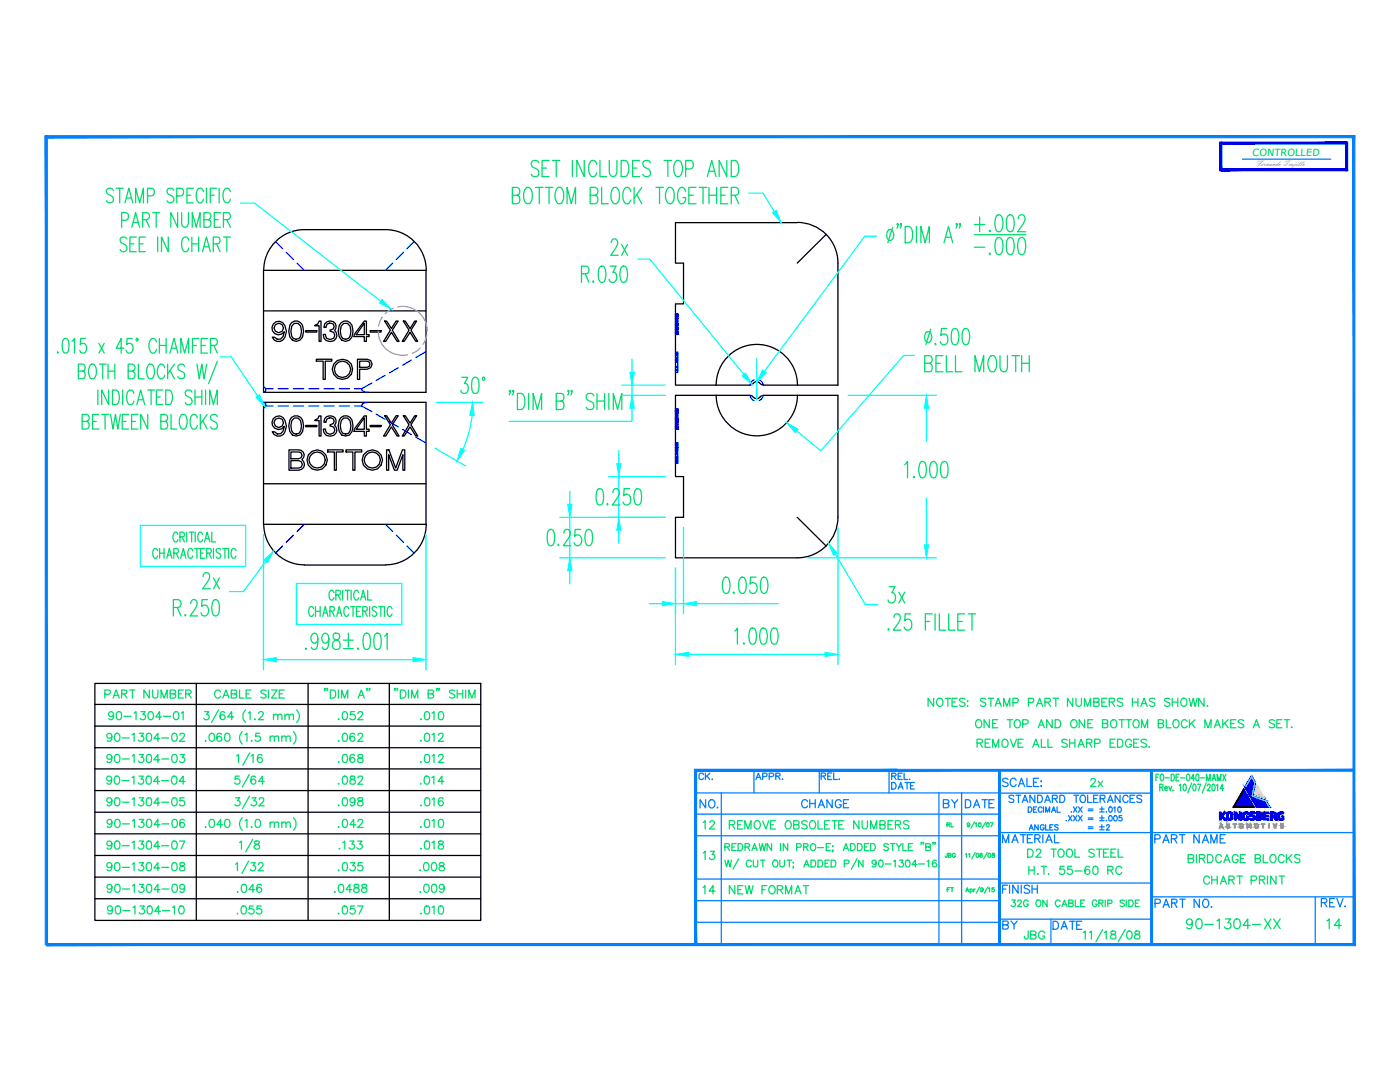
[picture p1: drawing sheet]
<svg xmlns="http://www.w3.org/2000/svg" width="279mm" height="216mm" viewBox="0 0 279 216" stroke-linecap="round" stroke-linejoin="round" font-family="sans-serif">
<defs><g id="words">
<g font-size="5.3" fill="#007fff">
<text x="235.7" y="186.6">90-1304-XX</text>
<text x="263.5" y="186.6">14</text>
</g>
<g font-size="4.9" fill="#00dd6e">
<text x="20.1" y="149.2">90-1304-02</text>
<text x="66.3" y="145">.052</text>
<text x="66.3" y="149.2">.062</text>
<text x="20.1" y="153.5">90-1304-03</text>
<text x="66.3" y="153.5">.068</text>
<text x="20.1" y="157.7">90-1304-04</text>
<text x="66.3" y="157.7">.082</text>
<text x="82.5" y="157.7">.014</text>
<text x="20.1" y="166.5">90-1304-06</text>
<text x="66.3" y="166.5">.042</text>
<text x="20.1" y="170.7">90-1304-07</text>
<text x="66.3" y="170.7">.133</text>
<text x="139" y="172.9">13</text>
<text x="20.1" y="175">90-1304-08</text>
<text x="66.3" y="175">.035</text>
<text x="82.5" y="175">.008</text>
<text x="139" y="179.6">14</text>
<text x="144.3" y="179.6">NEW FORMAT</text>
</g>
<g font-size="4.9" fill="#007fff">
<text x="199" y="186.6">BY</text>
<text x="203.2" y="188.7">JBG</text>
</g>
<g font-size="4.4" fill="#00dd6e">
<text x="19.8" y="140.4">PART NUMBER</text>
<text x="41.6" y="140.4">CABLE SIZE</text>
<text x="193.3" y="146.4">ONE TOP AND ONE BOTTOM BLOCK MAKES A SET.</text>
<text x="193.7" y="150.3">REMOVE ALL SHARP EDGES.</text>
<text x="20.1" y="161.9">90-1304-05</text>
<text x="66.3" y="161.9">.098</text>
<text x="82.9" y="161.9">.016</text>
<text x="139" y="166.5">12</text>
<text x="144.3" y="166.5">REMOVE OBSOLETE NUMBERS</text>
<text x="203.9" y="172.2">D2 TOOL STEEL</text>
<text x="236" y="173.2">BIRDCAGE BLOCKS</text>
<text x="20.1" y="179.2">90-1304-09</text>
<text x="46.2" y="179.2">.046</text>
<text x="65.6" y="179.2">.0488</text>
<text x="82.5" y="179.2">.009</text>
<text x="20.1" y="183.4">90-1304-10</text>
<text x="46.2" y="183.4">.055</text>
<text x="66.3" y="183.4">.057</text>
<text x="82.5" y="183.4">.010</text>
</g>
<g font-size="4.4" fill="#007fff">
<text x="176.7" y="158.8">DATE</text>
<text x="199" y="158">SCALE:</text>
<text x="216.3" y="158">2x</text>
<text x="138.6" y="162.3">NO.</text>
<text x="158.7" y="162.3">CHANGE</text>
<text x="187" y="162.3">BY</text>
<text x="191.6" y="162.3">DATE</text>
<text x="199" y="169.3">MATERIAL</text>
<text x="229.3" y="169.3">PART NAME</text>
<text x="262.5" y="182">REV.</text>
<text x="208.8" y="186.6">DATE</text>
</g>
<g font-size="4" fill="#007fff">
<text x="138.3" y="156.6">CK.</text>
<text x="149.6" y="156.6">APPR.</text>
</g>
<g font-size="3.5" fill="#00dd6e">
<text x="187.7" y="166.2">RL</text>
<text x="187.3" y="172.2">JBG</text>
<text x="187.7" y="179.2">FT</text>
</g>
<text font-size="2" fill="#0f0" x="249.9" y="31.2">CONTROLLED</text>
<text font-size="1.6" fill="#b800b8" x="250.6" y="33.1">Fernando Trujillo</text>
</g></defs>
<!-- layer: FRONT-VIS -->
<g fill="none" stroke="#000" stroke-width=".25">
<path d="M52.6 53.9h32.4v24.4h-32.4zM52.6 53.9a8.1 8.1 0 0 1 8.1-8.1h16.2a8.1 8.1 0 0 1 8.2 8.1M52.6 62h32.4M54.5 64.7a1.31 1.31 0 0 1 1.3-.6 1.31 1.31 0 0 1 1.1 .9 2.21 2.21 0 0 1-1 3.1h-.6l-.6-.3-.4-.5h.5l.5 .4h.7l.5-.5 .2-1a1.34 1.34 0 0 1-1.9 .4 1.34 1.34 0 0 1-.3-1.9zM58.2 64.4a1.36 1.36 0 0 1 2.2 .5l.2 1.2-.2 1.1-.5 .7-.8 .2-.8-.2a2.7 2.7 0 0 1-.1-3.5zM58.7 64.5h.8a2.21 2.21 0 0 1 .2 3l-.6 .2-.5-.2a2.21 2.21 0 0 1 .1-3zM61 66h2.2v.3h-2.2zM62.9 64.9l.5-.2 .3-.6h.4v4h-.4v-3.1h-.8zM63.1 71.7h3.1v.4h-1.3v3.6h-.4v-3.6h-1.4zM64.8 64.6a1.18 1.18 0 0 1 1.7-.4 1.18 1.18 0 0 1 .3 1.7 1.33 1.33 0 0 1-.4 2.2 1.33 1.33 0 0 1-1.9-1.2v-.2h.5l.2 .8 .6 .2 .8-.2 .2-.6-.2-.5-.7-.3v-.3l.6-.2 .2-.4a.87 .87 0 0 0-1.4-.5l-.2 .6h-.4zM68.1 64.4a1.31 1.31 0 0 1 2.1 .5l.3 1.2-.3 1.1-.5 .7-.7 .2-.8-.2a2.63 2.63 0 0 1-.1-3.5zM68.6 64.5h.8a2.21 2.21 0 0 1 .1 3l-.5 .2-.6-.2a2.21 2.21 0 0 1 .2-3z"/>
<path d="M71.3 71.7h2l.7 .2 .3 .8-.3 .7-.7 .3h-1.5v2h-.5zM71.8 72.1h1.5l.4 .1 .1 .5-.1 .4-.4 .2h-1.5zM72.7 64.1h.4v2.7h.6v.4h-.6v.9h-.4v-.9h-2v-.4zM72.7 64.5v2.3h-1.6zM73.9 66h2.1v.3h-2.1zM76.8 64.1h.3l1 1.4 1-1.4h.4l-1.2 1.8 1.3 2.2h-.3l-1.2-1.8-1.1 1.8h-.4l1.3-2.2zM80.5 64.1h.4l.9 1.4 1-1.4h.4l-1.2 1.8 1.4 2.2h-.4l-1.2-1.8-1.1 1.8h-.4l1.3-2.2zM52.6 80.3h32.4v24.3h-32.4zM52.6 96.5h32.4M54.5 83.5a1.31 1.31 0 0 1 1.3-.5 1.31 1.31 0 0 1 1.1 .9 2.21 2.21 0 0 1-1 3.1h-.6l-.6-.3-.4-.5h.5l.5 .4 .7-.1 .5-.5 .2-.9a1.34 1.34 0 0 1-1.9 .3 1.34 1.34 0 0 1-.3-1.9zM57.7 89.8h1.9a1.07 1.07 0 0 1 1.1 .7 1.07 1.07 0 0 1-.4 1.2 1.16 1.16 0 0 1 .4 1.3 1.16 1.16 0 0 1-1.1 .8h-1.9zM58.1 91.9h1.5l.5 .2 .2 .6-.2 .5-.5 .2h-1.5z"/>
<path d="M58.1 90.2h1.5l.5 .2 .2 .5-.2 .4-.5 .2h-1.5zM58.2 83.3a1.39 1.39 0 0 1 2.2 .5l.2 1.2-.2 1.1-.5 .7-.8 .2-.8-.2a2.76 2.76 0 0 1-.1-3.5zM58.7 83.4h.8a2.27 2.27 0 0 1 .2 3.1l-.6 .1-.5-.1a2.27 2.27 0 0 1 .1-3.1zM61 84.9h2.2v.2h-2.2zM62.9 83.8l.5-.3 .3-.5h.4v4h-.4v-3.1h-.8zM64.8 83.5a1.19 1.19 0 0 1 1.7-.4 1.19 1.19 0 0 1 .3 1.8 1.32 1.32 0 0 1-.1 1.9 1.32 1.32 0 0 1-2-.4l-.2-.8h.5l.2 .8 .6 .2 .8-.2 .2-.6-.2-.6-.7-.2v-.3l.6-.2 .2-.5-.2-.4-.7-.2-.5 .2-.2 .7h-.4zM65.4 89.8h3.1v.4h-1.4v3.6h-.4v-3.6h-1.3zM68.1 83.3a1.35 1.35 0 0 1 2.1 .5l.3 1.2-.3 1.1-.5 .7-.7 .2-.8-.2a2.69 2.69 0 0 1-.1-3.5zM68.6 83.4h.8a2.27 2.27 0 0 1 .1 3.1l-.5 .1-.6-.1a2.27 2.27 0 0 1 .2-3.1zM69.1 89.8h3.1v.4h-1.4v3.6h-.4v-3.6h-1.3zM72.7 83h.4v2.7h.6v.4h-.6v.9h-.4v-.9h-2v-.4zM72.7 83.4v2.3h-1.6z"/>
<path d="M73.9 84.9h2.1v.2h-2.1zM76.8 82.9h.3l1 1.5 1-1.5h.4l-1.2 1.9 1.3 2.2h-.3l-1.2-1.8-1.1 1.8h-.4l1.3-2.2zM77.1 89.8h.5l1.4 3.6 1.3-3.6h.5v4h-.4v-3.1l-1.1 3.1h-.6l-1.1-3.1v3.1h-.5zM80.5 82.9h.4l.9 1.5 1-1.5h.4l-1.2 1.9 1.4 2.2h-.4l-1.2-1.8-1.1 1.8h-.4l1.3-2.2zM52.6 104.6a8.1 8.1 0 0 0 8.1 8.1M60.7 112.7h16.2M85.1 104.6a8.1 8.1 0 0 1-8.1 8.1"/>
<circle cx="55.6" cy="65.4" r=".94"/>
<circle cx="68.4" cy="73.7" r="1.64"/>
<circle cx="68.4" cy="73.7" r="2.02"/>
<circle cx="55.6" cy="84.4" r=".94"/>
<circle cx="63.3" cy="91.8" r="2.03"/>
<circle cx="63.3" cy="91.8" r="1.61"/>
<circle cx="74.3" cy="91.8" r="2.03"/>
<circle cx="74.3" cy="91.8" r="1.61"/>
</g>
<!-- layer: FRONT-HID -->
<g fill="none" stroke="#00f" stroke-width=".25">
<path d="M55 48.2l1.4 1.4M57.1 50.3l1.5 1.5M59.3 52.5l1.4 1.4M78.4 52.5l-1.5 1.4M80.5 50.3l-1.4 1.5M82.6 48.2l-1.4 1.4M52.6 77.1l.5 .5M53.1 77.6l-.1 .5-.4 .1M53.1 77.6h1.4M55.5 77.6h2M58.6 77.6h2M61.6 77.6h2"/>
<path d="M64.7 77.6h2M67.7 77.6h2M70.8 77.6h1.4M72.2 77.6l.3 .5 1 .2M74.2 76.4l-2 1.2M76.8 74.9l-1.7 1M79.5 73.4l-1.8 1M82.1 71.9l-1.7 1M85 70.2l-2 1.1M52.6 80.3l.4 .2 .1 .5M54.5 81h-1.4l-.5 .5M55.5 81h2"/>
<path d="M58.6 81h2M61.6 81h2M64.7 81h2M67.7 81h2M70.8 81h1.4M72.2 81l2 1.1M73.5 80.3l-1.1 .2-.2 .5M75.1 82.6l1.7 1.1M77.7 84.2l1.8 1M80.4 85.7l1.7 1M83 87.2l2 1.2M56.4 108.9l-1.4 1.5"/>
<path d="M58.6 106.8l-1.5 1.4M60.7 104.6l-1.4 1.5M76.9 104.6l1.5 1.5M79.1 106.8l1.4 1.4M81.2 108.9l1.4 1.5"/>
</g>
<!-- layer: FRONT-DIM -->
<g fill="#0ff" stroke="#0ff" stroke-width=".2">
<path d="M51.1 79.3l.7-.5 1.1 2.4z"/>
<path d="M52.7 111.8l1.9-1.8-1.2 2.3z"/>
<path d="M52.6 131.6l2.6-.4v.9z"/>
<path d="M82.4 131.2l2.6 .4-2.6 .5z"/>
<path d="M92 89.5l.8 .3-1.6 2.2z"/>
<path d="M94.3 80.3l.3 2.6h-.9z"/>
<path d="M76.3 59.7l1.7 2-2.3-1.2z"/>
</g>
<path d="M48 40.5h2.8l25.2 19.6M43.9 71.2h2.3l5.2 7.8M86.8 89.4l6.1 3.6M87.1 80.3h9.3M94.2 82.9a23.3 23.3 0 0 1-1.8 6.7M28 104.8h21v8.2h-21zM52.6 106.7v27M53 112l-4.4 6h-2.8M59.2 116.4h21v8.2h-21zM85 106.7v27M55.2 131.6h27.2" fill="none" stroke="#0ff" stroke-width=".25"/>
<g fill="none" stroke="#00dd6e" stroke-width=".25">
<path d="M22.6 38a.69 .69 0 0 0-.9-.4 .69 .69 0 0 0-.3 .9l.2 .3a1.1 1.1 0 0 1 1 1.3 .77 .77 0 0 1-.7 .4 .77 .77 0 0 1-.7-.4M23.2 37.6h1.4M23.9 37.6v2.9M25.2 39.5h1M29.4 39.1h.9a.81 .81 0 0 0 .5-.8 .81 .81 0 0 0-.5-.7h-.9v2.9M34.7 38a.69 .69 0 0 0-.9-.4 .69 .69 0 0 0-.4 .9l.3 .3a1.14 1.14 0 0 1 1 .8 .71 .71 0 0 1-.5 .9 .71 .71 0 0 1-.9-.4M35.3 39.1h.8a.81 .81 0 0 0 .6-.8 .81 .81 0 0 0-.6-.7h-.8v2.9M37.3 39h.8M38.6 37.6h-1.3v2.9h1.3M40.6 38.2a.68 .68 0 0 0-1-.5 2.24 2.24 0 0 0 .1 2.8 .8 .8 0 0 0 .9-.7M41.2 37.6v2.9M42 39h.8"/>
<path d="M43.2 37.6h-1.2v2.9M43.7 37.6v2.9M46 38.2a.7 .7 0 0 0-.7-.7 .7 .7 0 0 0-.7 .7 1.99 1.99 0 0 0 .5 2.3 .8 .8 0 0 0 .9-.7M24.3 44h.8a.81 .81 0 0 0 .6-.8 .81 .81 0 0 0-.6-.8h-.8v3M24.9 40.5l.8-2.9 .8 2.9M25.3 47.7a.76 .76 0 0 0-1.3 0 .7 .7 0 0 0 .4 .8 1.14 1.14 0 0 1 .9 .9 .72 .72 0 0 1-.3 .7 .72 .72 0 0 1-.9 0l-.1-.3M25.9 48.7h.8M26.3 45.4l.8-3 .8 3M26.6 44.4h1M27.1 40.5v-2.9l.8 2.9 .7-2.9v2.9M27.2 47.3h-1.3v2.9h1.3M27.8 48.7h.7"/>
<path d="M28.5 43.8h.8a.73 .73 0 0 0 .5-.7 .73 .73 0 0 0-.5-.7h-.8v3M29 47.3h-1.2v2.9h1.2M29.1 43.8l.7 1.6M30.5 42.4h1.3M31.2 42.4v3M31.5 47.3v2.9M33.6 47.3v2.9l-1.4-2.9v2.9M35.4 42.4v3l-1.3-3v3M36.3 42.4v2.1v.4l.5 .5a.79 .79 0 0 0 .8-.9v-2.1M37.7 48a.68 .68 0 0 0-1.1-.6 2.24 2.24 0 0 0 .2 2.8 .8 .8 0 0 0 .9-.7M38.3 48.7h1.3M38.3 47.3v2.9"/>
<path d="M38.4 45.4v-3l.8 3 .7-3v3M39.6 47.3v2.9M40.4 50.2l.8-2.9 .8 2.9M40.7 43.8h.9a.73 .73 0 0 0 .5-.7 .73 .73 0 0 0-.5-.7h-.9v3h.9a.82 .82 0 0 0 .5-.8 .82 .82 0 0 0-.5-.8M40.7 49.2h1M42.6 48.7h.8a.72 .72 0 0 0 .5-.7 .72 .72 0 0 0-.5-.7h-.8v2.9M42.8 43.8h.7M43.2 48.7l.7 1.5M44 42.4h-1.2v3h1.2M44.6 43.8h.9a.73 .73 0 0 0 .5-.7 .73 .73 0 0 0-.5-.7h-.9v3M44.6 47.3h1.4M45.3 43.8l.7 1.6"/>
<path d="M45.3 47.3v2.9M11.5 70.2v.3l.2-.2M12.7 67.7l.5-.2a1.41 1.41 0 0 1 .6 1.7l-.3 1.1-.5 .2a1.44 1.44 0 0 1-.6-1.7zM14.4 68.1l.5-.6v3M15.6 74.1h.9a.75 .75 0 0 0 .5-.7 .75 .75 0 0 0-.5-.7h-.9v2.9h.9l.4-.3a.91 .91 0 0 0-.4-1.2M17.1 67.5h-1l-.1 1.3a.68 .68 0 0 1 1.2 .1 .92 .92 0 0 1 0 1.2 .92 .92 0 0 1-1.1 .2l-.2-.4M18 72.8l.3-.1a.94 .94 0 0 1 .9 1.1 1.75 1.75 0 0 1-.6 1.8 .68 .68 0 0 1-.8-.7 2.23 2.23 0 0 1 .2-2.1zM19.5 77.8v2.9M19.7 68.5l1.1 2M19.8 72.7h1.4M20.5 72.7v2.9M20.8 68.5l-1.1 2"/>
<path d="M21.6 72.7v2.9M21.6 74.1h1.3M21.7 77.8v2.9l-1.4-2.9v2.9M22.5 77.8h.6a1.84 1.84 0 0 1 .5 2.5l-.5 .4h-.6zM22.9 72.7v2.9M24.5 77.8v2.9M24.7 69.5h-1.5l1-2v3M25.6 74.1h.8a.73 .73 0 0 0 .6-.7 .73 .73 0 0 0-.6-.7h-.8v2.9h.8a.81 .81 0 0 0 .6-.8 .81 .81 0 0 0-.6-.7M26.3 67.5h-.9l-.1 1.3a.65 .65 0 0 1 1.1 .1 .97 .97 0 0 1-.7 1.6l-.3-.2-.2-.4M26.7 78.5a.68 .68 0 0 0-1-.6 2.21 2.21 0 0 0 .1 2.8 .73 .73 0 0 0 .9-.7M27.2 67.6l.1-.1 .2 .3-.2 .2-.2-.2zM27.6 72.7v2.9h1.2"/>
<path d="M27.6 79.8h1M29.5 77.8h1.3M29.6 72.8l.3-.1a.73 .73 0 0 1 .8 .7 1.99 1.99 0 0 1-.5 2.2 .73 .73 0 0 1-.8-.7 2.41 2.41 0 0 1 .2-2.1zM30.2 77.8v2.9M31.2 68.2a.68 .68 0 0 0-1-.5 2.08 2.08 0 0 0 .1 2.8 .73 .73 0 0 0 .9-.8M31.2 79.2h.8M31.8 67.5v3M31.8 68.9h1.4M32.5 77.8h-1.3v2.9h1.3M32.9 73.4a.68 .68 0 0 0-.7-.8 .68 .68 0 0 0-.7 .8 1.99 1.99 0 0 0 .5 2.2 .73 .73 0 0 0 .9-.7M33.1 77.8h.7a1.54 1.54 0 0 1 .6 1.8 1.28 1.28 0 0 1-.6 1.1h-.7zM33.2 67.5v3"/>
<path d="M33.5 72.7v2.9M33.9 70.5l.8-3 .8 3M33.9 73.9l.9 1.7M34.2 69.5h1M34.8 72.7l-1.3 1.9M36.1 70.5v-3l.7 3 .8-3v3M36.8 73.1a.69 .69 0 0 0-1.1-.3 .69 .69 0 0 0 .2 1.1l.6 .3a.73 .73 0 0 1 .2 1.2 .73 .73 0 0 1-1.2-.2M38.3 78.2a.69 .69 0 0 0-.9-.4 .69 .69 0 0 0-.3 1l.3 .3a1.14 1.14 0 0 1 .9 .8v.4a.74 .74 0 0 1-.7 .5 .74 .74 0 0 1-.6-.5M38.4 68.9h.8M38.9 79.2h1.4M38.9 77.8v2.9M39.3 72.7l.5 2.9 .5-2.9 .4 2.9 .5-2.9"/>
<path d="M39.7 67.5h-1.3v3M40.1 68.9h.9M40.3 77.8v2.9M41 77.8v2.9M41.4 67.5h-1.3v3h1.3M42 68.9h.9a.75 .75 0 0 0 .5-.7 .75 .75 0 0 0-.5-.7h-.9v3M42.7 68.9l.7 1.6M43.4 72.1l-1.8 4.5M92.2 75.3h1.2l-.7 1.2h.3a1.2 1.2 0 0 1-.2 2 .64 .64 0 0 1-.8-.6M94.4 75.5l.6-.2a1.56 1.56 0 0 1 .6 1.8l-.3 1.3-.3 .1-.6-.1a3.7 3.7 0 0 1 0-2.9zM16.4 84.1h.9a.73 .73 0 0 0 .5-.7 .73 .73 0 0 0-.5-.7h-.9v2.9h.9a.81 .81 0 0 0 .5-.7 .81 .81 0 0 0-.5-.8M18.5 84.1h.7"/>
<path d="M19.7 82.7h-1.2v2.9h1.2M20.3 82.7h1.4M21 82.7v2.9M22.1 82.7l.4 2.9 .5-2.9 .5 2.9 .5-2.9M24.4 84.1h.8M25.7 82.7h-1.3v2.9h1.3M26.3 84.1h.7M27.3 80.7l.8-2.9 .8 2.9M27.5 82.7h-1.2v2.9h1.2M29.5 82.7v2.9l-1.4-2.9v2.9M32.1 84.1h.8a.73 .73 0 0 0 .6-.7 .73 .73 0 0 0-.6-.7h-.8v2.9h.8a.81 .81 0 0 0 .6-.7 .81 .81 0 0 0-.6-.8M34.1 82.7v2.9h1.2"/>
<path d="M36.2 82.8l.2-.1a.68 .68 0 0 1 .8 .7 2.11 2.11 0 0 1-.4 2.2 .73 .73 0 0 1-.9-.7 2.41 2.41 0 0 1 .3-2.1zM39.4 83.4a.68 .68 0 0 0-1.1-.6 2.21 2.21 0 0 0 .2 2.8 .73 .73 0 0 0 .9-.7M40 82.7v2.9M40.4 83.9l.9 1.7M41.3 82.7l-1.3 1.9M41.8 80.7v-2.9l.8 2.9 .8-2.9v2.9M43.4 83.1a.69 .69 0 0 0-1-.4 .69 .69 0 0 0-.3 1l.9 .5a.74 .74 0 0 1 .2 1.2 .74 .74 0 0 1-1.2-.2M31.5 109.9a.51 .51 0 0 0-.7-.4 .51 .51 0 0 0-.3 .7v.7a.47 .47 0 0 0 .8 .4l.2-.4M31.8 109.4v2M31.8 110.4h.9M32.7 109.4v2M33.3 111.4l.5-2 .5 2"/>
<path d="M33.5 110.8h.6M34.7 110.4l.8-.1 .1-.3-.1-.5-.8-.1v2M35.2 110.4l.4 1M35.5 106.7a.45 .45 0 0 0-.6-.5 1.3 1.3 0 0 0 0 1.9 .45 .45 0 0 0 .6-.4M35.9 107.1h.6a.49 .49 0 0 0 .3-.4 .49 .49 0 0 0-.3-.5h-.6v1.9M36 111.4l.6-2 .5 2M36.3 110.8h.6M36.3 107.1l.5 1M37.3 106.2v1.9M37.8 106.2h.9M38.2 106.2v1.9M38.5 109.9l-.2-.4-.4-.1a1.37 1.37 0 0 0 0 2l.4-.1 .2-.4"/>
<path d="M38.8 109.4h1M39 106.2v1.9M39.3 109.4v2M40 110.4h.5M40.4 106.7a.47 .47 0 0 0-.7-.4 1.44 1.44 0 0 0 .1 1.8 .5 .5 0 0 0 .6-.4M40.5 115l.2-.4a.72 .72 0 0 1 1-.1 .72 .72 0 0 1 .1 1l-1.4 2h1.6M40.8 108.1l.5-1.9 .6 1.9M40.9 109.4h-.9v2h.9M41 107.5h.7M41.2 110.4l.9-.1 .1-.3-.1-.5-.9-.1v2M41.4 119.6h-1.1l-.1 1.4a.71 .71 0 0 1 .7-.3 .71 .71 0 0 1 .6 .5 1.08 1.08 0 0 1-.8 1.7l-.4-.2-.2-.4M41.7 110.4l.5 1"/>
<path d="M42.3 106.2v1.9h.7M42.6 119.8l.6-.2a1.64 1.64 0 0 1 .6 1.9l-.1 .8-.3 .4-.5 .2a1.73 1.73 0 0 1-.6-1.9zM42.6 115.3l1.2 2.2M42.6 109.4v2M43.8 115.3l-1.2 2.2M44 109.7a.46 .46 0 0 0-.6-.2 .46 .46 0 0 0-.2 .6l.6 .4a.48 .48 0 0 1 .1 .7 .48 .48 0 0 1-.7-.1M44.4 109.4h1M44.9 109.4v2M45.6 109.4v2M47.1 109.9a.45 .45 0 0 0-.5-.5 .45 .45 0 0 0-.4 .5v1a.45 .45 0 0 0 .2 .5 .45 .45 0 0 0 .5-.1l.2-.4M66.6 118.3a.47 .47 0 0 0-.7-.4 1.47 1.47 0 0 0 .2 1.8 .5 .5 0 0 0 .5-.4M67 118.7l.8-.1 .2-.3-.2-.4-.8-.1v1.9"/>
<path d="M67.5 118.7l.5 1M68.4 117.8v1.9M68.9 117.8h.9M69.4 117.8v1.9M70.1 117.8v1.9M71.6 118.3a.45 .45 0 0 0-.6-.5 1.28 1.28 0 0 0 0 1.9 .45 .45 0 0 0 .6-.4M72 119.7l.5-1.9 .5 1.9M72.2 119.1h.6M73.4 117.8v1.9h.8M34.6 121.2h1a.83 .83 0 0 0 .5-.8 .83 .83 0 0 0-.5-.8h-1v3.3M35.4 121.2l.7 1.7M37 122.6v.3l.1-.2"/>
<path d="M38.1 120.5l.1-.5a.71 .71 0 0 1 1-.1 .71 .71 0 0 1 .1 1l-1.4 2h1.6M61.1 129.3v.3l.1-.2M62.6 121.5a.45 .45 0 0 0-.5-.5 .45 .45 0 0 0-.4 .5l-.1 .7 .4 .8a.52 .52 0 0 0 .6-.5M63 121v2M63 122h.9M63.4 127.4l-.1 .5-.5 .5a1.06 1.06 0 0 1-.8-1 1.06 1.06 0 0 1 .8-1.1l.3 .2a3.3 3.3 0 0 1 0 2.9l-.5 .2-.4-.2v-.3M63.9 121v2M64.4 123l.5-2 .6 2M64.6 122.3h.6M65.6 127.4a.86 .86 0 0 1-.7 1 1.08 1.08 0 0 1-.7-1.1 1.08 1.08 0 0 1 .8-1l.3 .2a2.95 2.95 0 0 1 0 2.9l-.6 .2-.3-.2-.1-.3M65.8 122l.8-.2 .1-.6-.3-.2h-.6v2M66.3 122l.4 1"/>
<path d="M66.6 126.5a.77 .77 0 0 0-.1 .8 .77 .77 0 0 0 .7 .4 .95 .95 0 0 1 .7 1.1 .95 .95 0 0 1-1 .8 1.06 1.06 0 0 1-.5-1.2 1.06 1.06 0 0 1 1.1-.8 .7 .7 0 0 0 .3-.7 .7 .7 0 0 0-.5-.6zM67.2 123l.5-2 .5 2M67.4 122.3h.6M68.6 127.7h1.9M68.6 129.4h1.9M69.5 126.3v2.8M69.6 121.5a.51 .51 0 0 0-.6-.4 .51 .51 0 0 0-.4 .7l.1 .7 .3 .5h.3l.3-.5M70 121h.9M70.5 121v2M71.1 122h.6M71.5 129.3l-.2 .1 .2 .2 .1-.2M72 121h-.9v2h.9"/>
<path d="M72.4 122h.6a.49 .49 0 0 0 .3-.5 .49 .49 0 0 0-.3-.5h-.6v2M72.7 126.5l.6-.2a1.64 1.64 0 0 1 .6 1.9l-.3 1.2-.5 .2a1.64 1.64 0 0 1-.7-1.9zM72.8 122l.5 1M73.8 121v2M74.9 126.5l.6-.2a1.64 1.64 0 0 1 .6 1.9l-.3 1.2-.6 .2a1.64 1.64 0 0 1-.6-1.9zM75.2 121.3a.46 .46 0 0 0-.6-.2 .46 .46 0 0 0-.2 .6l.6 .4a.48 .48 0 0 1 0 .8 .48 .48 0 0 1-.7-.2M75.6 121h.9M76 121v2M76.7 121v2M76.8 127l.5-.7v3.3M78.2 121.5a.51 .51 0 0 0-.6-.4 .51 .51 0 0 0-.3 .7v.7l.4 .5h.2l.3-.5"/>
<circle cx="96.5" cy="75.6" r=".28"/>
</g>
<path d="M75.5 66.1a4.8 4.8 0 0 0 5.8 4.7M76.3 63.3l-.5 .9-.3 .9M78.5 61.5l-1.1 .6-.5 .5M79.4 61.2a4.9 4.9 0 0 1 5.9 4.8M83.8 69.4l-.5 .5-1 .6M85.2 66.9l-.3 .9-.5 .9" fill="none" stroke="#f0f" stroke-width=".25"/>
<!-- layer: SIDE2-VIS -->
<path d="M159.1 44.4a8.1 8.1 0 0 1 8.1 8.1v24.3h-14.8l-.5-.1a.96 .96 0 0 0-1.7 0l-.6 .1h-14.8v-16.2h1.6v-8.1h-1.6v-8.1h24.3M164.9 46.8l-5.8 5.7M142.9 78.9a8.1 8.1 0 0 0 8.1 8.1 8.1 8.1 0 0 0 8.1-8.1M142.9 76.8a8.1 8.1 0 0 1 8.1-8.1 8.1 8.1 0 0 1 8.1 8.1M159.1 103.2l5.8 5.7M167.2 103.2v-24.3h-14.8l-.5 .2a.96 .96 0 0 1-1.7 0l-.6-.2h-14.8v16.2h1.6v8.1h-1.6v8.1h24.3a8.1 8.1 0 0 0 5.8-2.4M167.2 103.2a8.1 8.1 0 0 1-2.3 5.7" fill="none" stroke="#000" stroke-width=".25"/>
<!-- layer: SIDE2-HID -->
<g fill="none" stroke="#00f" stroke-width=".25">
<path d="M134.8 64.4h.5v2.3h-.5M134.8 62.6h.5v1.8M134.8 66.4h.5h-.5M134.8 72h.5v.3h-.5M134.8 71.3h.5v.7M134.8 70.5h.5v.8M134.8 70.2h.5v.3M134.8 62.8h.5h-.5M134.8 64.9h.5M134.8 64.1h.5M134.8 64.8h.5M134.8 64.6h.5"/>
<path d="M134.8 66.5h.5M134.8 65.8h.5M134.8 64.7h.5M134.8 63.5h.5M134.8 63h.5M134.8 62.7h.5M134.8 66.7h.5M134.8 66.1h.5M134.8 65.7h.5M134.8 63.6h.5M134.8 63.1h.5M134.8 66.3h.5"/>
<path d="M134.8 63.2h.5M134.8 63.9h.5M134.8 65.1h.5M134.8 65.4h.5M134.8 65.2h.5M134.8 66.2h.5M134.8 63.3h.5M134.8 65h.5M134.8 64h.5M134.8 71.9h.5M134.8 71.7h.5M134.8 70.8h.5"/>
<path d="M134.8 70.7h.5M134.8 70.5h.5M134.8 74h.5M134.8 73.3h.5M134.8 71.5h.5M134.8 70.9h.5M134.8 73.9h.5M134.8 73.7h.5M134.8 73.1h.5M134.8 63.7h.5M134.8 64.2h.5M134.8 64.4h.5"/>
<path d="M134.8 65.5h.5M134.8 65.3h.5M134.8 66.6h.5M134.8 65.6h.5M134.8 64.5h.5M135.3 66.7h.1M135.3 72.3v2h-.5M135.3 66.7h-.5M149.7 78.9l.1 .4 .7 .6M150.5 75.8l-.7 .5-.1 .5M151.5 75.8l.5 .4 .3 .6M152.3 78.9l-.3 .7-.5 .3"/>
<path d="M134.8 85.6h.5M134.8 88.4h.5zM134.8 83.4h.5v2.2h-.5M134.8 85.3h.5M134.8 84.8h.5M134.8 83.6h.5M134.8 82.5h.5M134.8 81.9h.5M134.8 81.6h.5M134.8 82.1h.5M134.8 82.8h.5M134.8 83.5h.5"/>
<path d="M134.8 84h.5M134.8 84.3h.5M134.8 84.1h.5M134.8 83.7h.5M134.8 84.6h.5M134.8 85.1h.5M134.8 82.3h.5M134.8 82h.5M134.8 83.9h.5M134.8 82.9h.5M134.8 82.6h.5M134.8 83.1h.5"/>
<path d="M134.8 83.3h.5M134.8 83.8h.5M134.8 84.4h.5M134.8 85h.5M134.8 84.2h.5M134.8 85.4h.5M134.8 84.5h.5M134.8 83.4h.5M134.8 83h.5M134.8 81.7h.5M134.8 90.3h.5M134.8 89.3h.5"/>
<path d="M134.8 88.8h.5M134.8 88.5h.5M134.8 92.4h.5M134.8 92.3h.5M134.8 91.8h.5M134.8 91.3h.5M134.8 90.7h.5M134.8 92h.5M134.8 91.2h.5M134.8 90.5h.5M134.8 90.1h.5M134.8 89.4h.5"/>
<path d="M134.8 89h.5M134.8 88.7h.5M134.8 88.6h.5M134.8 92.1h.5M134.8 91.4h.5M134.8 90.4h.5M134.8 89.6h.5M134.8 84.7h.5M134.8 82.4h.5M134.8 81.8h.5M135.3 81.5h-.5h.5v1.9M135.3 85.6h.1"/>
<path d="M135.3 88.4v1.5h-.5M135.3 90.9v1.5h-.5"/>
</g>
<!-- layer: SIDE2-DIM -->
<g fill="none" stroke="#0ff" stroke-width=".25">
<path d="M149.5 38.5h2.8l2.2 3.7M127.3 51.7h2.4l18.7 23M174.9 47.1h-2.3l-20.1 27M124.1 78.9h8.7M124.1 76.8h8.7M126.1 71.6v2.7M126.1 76.8v2.1M151 77.4v2.4zM151 71.6v6.1M169.3 78.9h17.6M182.5 70.9h-2.1l-16.6 19.1-4.8-4M113.7 98v2.6"/>
<path d="M121.5 95.1h11.3M123.5 89.9v2.6M123.5 95.1v8.1M126.1 81.5v2.6h-24.5M184.9 81.5v6.6M184.9 99.4v9.3M111.7 111.3h21.1M111.7 103.2h21.1M113.7 103.2v8.1M113.7 113.9v2.6M123.5 105.8v2.6M134.8 113.3v19.3"/>
<path d="M136.4 105.2v17.3M161.1 111.3h25.8M166.7 110.6l6 10h2.5M167.2 105.2v27.4M129.6 120.5h2.6M134.8 120.5h1.6M137.4 130.6h27.2M139 120.5h16.3"/>
</g>
<g fill="#0ff" stroke="#0ff" stroke-width=".2">
<path d="M184.9 78.9l.4 2.6h-.8z"/>
<path d="M184.5 108.7h.8l-.4 2.6z"/>
<path d="M113.3 100.6h.8l-.4 2.6z"/>
<path d="M113.7 111.3l.4 2.6h-.8z"/>
<path d="M123.5 103.2l.4 2.6h-.8z"/>
<path d="M123.1 92.5h.8l-.4 2.6z"/>
<path d="M164.6 130.1l2.6 .5-2.6 .4z"/>
<path d="M134.8 130.6l2.6-.5v.9z"/>
<path d="M132.2 120l2.6 .5-2.6 .4z"/>
<path d="M136.4 120.5l2.6-.5v.9z"/>
<path d="M165.4 108.4l1.7 2-.8 .4z"/>
<path d="M157 84.3l2.3 1.4-.6 .6z"/>
<path d="M152.2 73.8l.7 .6-1.9 1.8z"/>
<path d="M125.7 74.3h.9l-.5 2.5z"/>
<path d="M126.1 78.9l.5 2.6h-.9z"/>
<path d="M148.1 75l.7-.6 1.3 2.3z"/>
<path d="M154.1 42.4l.8-.4 1 2.4z"/>
</g>
<g fill="none" stroke="#00dd6e" stroke-width=".25">
<path d="M102.2 39h1a.85 .85 0 0 0 .5-.8 .85 .85 0 0 0-.5-.8h-1v3.3h1a.94 .94 0 0 0 .6-.9 .94 .94 0 0 0-.6-.8M105 37.6l.2-.2a1.02 1.02 0 0 1 1 1.3 1.98 1.98 0 0 1-.6 2 1.06 1.06 0 0 1-1.1-1.3 2.54 2.54 0 0 1 .5-1.8zM106.9 37.4h1.5M107.5 32.5a.76 .76 0 0 0-1-.5 .76 .76 0 0 0-.4 1.1l.3 .3 .7 .3a.82 .82 0 0 1 .2 1.4 .82 .82 0 0 1-1.3-.3M107.6 37.4v3.3M108.2 33.5h.9M108.8 37.4h1.5M109.6 32h-1.4v3.2h1.4M109.6 37.4v3.3M110.3 32h1.4M111 32v3.2M111.2 37.6l.2-.2a1.02 1.02 0 0 1 1.1 1.3 1.98 1.98 0 0 1-.6 2 1.06 1.06 0 0 1-1.1-1.3 2.54 2.54 0 0 1 .4-1.8z"/>
<path d="M114.2 32v3.2M116.6 32v3.2l-1.5-3.2v3.2M117.8 39h1a.83 .83 0 0 0 .5-.8 .83 .83 0 0 0-.5-.8h-1v3.3h1a.91 .91 0 0 0 .5-.9 .91 .91 0 0 0-.5-.8M119.1 32.8a.76 .76 0 0 0-1.2-.7 2.4 2.4 0 0 0 .2 3.1 .8 .8 0 0 0 1-.7M119.7 32v3.2h1.3M120.1 37.4v3.3h1.3M121.6 32l.1 2.8a.72 .72 0 0 0 1.1 .3l.3-.8v-2.3M122.4 37.6l.2-.2a1.02 1.02 0 0 1 1 1.3 1.98 1.98 0 0 1-.6 2 1.01 1.01 0 0 1-1.1-1.3 2.34 2.34 0 0 1 .5-1.8zM124 32h.7a1.6 1.6 0 0 1 .8 2 1.28 1.28 0 0 1-.8 1.2h-.7zM125.9 38.2a.77 .77 0 0 0-.7-.8 .77 .77 0 0 0-.8 .8 2.15 2.15 0 0 0 .5 2.5 .87 .87 0 0 0 1-.8M126.3 33.5h.8M126.5 37.4v3.3"/>
<path d="M127.1 38.8l1 1.9M127.6 32h-1.3v3.2h1.3M128.1 37.4l-1.6 2.2M129.8 32.5a.76 .76 0 0 0-1-.5 .76 .76 0 0 0-.4 1.1l.3 .3 .7 .3a.82 .82 0 0 1 .2 1.4 .82 .82 0 0 1-1.3-.3M130.9 37.4h1.5M131.6 37.4v3.3M132.5 32h1.5M133.3 37.6l.2-.2a1.02 1.02 0 0 1 1 1.3 1.98 1.98 0 0 1-.6 2 1.06 1.06 0 0 1-1.1-1.3 2.54 2.54 0 0 1 .5-1.8zM133.3 32v3.2M134.9 32.1l.2-.1a.8 .8 0 0 1 1 .8 2.15 2.15 0 0 1-.6 2.4 .8 .8 0 0 1-1-.7 2.79 2.79 0 0 1 .4-2.4zM136.8 33.7h1a.91 .91 0 0 0 .6-.8 .91 .91 0 0 0-.6-.9h-1v3.2M136.8 38.2a.77 .77 0 0 0-.7-.8 .77 .77 0 0 0-.8 .8 2.15 2.15 0 0 0 .6 2.5 .93 .93 0 0 0 .9-1.3h-.5"/>
<path d="M137.5 39h.9M138.9 37.4h-1.4v3.3h1.4M139.5 37.4h1.6M140.3 37.4v3.3M141.2 35.2l.8-3.2 .9 3.2M141.5 34.2h1.1M141.5 39h1.5M141.5 37.4v3.3M143 37.4v3.3M143.9 39h.8M145 32v3.2l-1.5-3.2v3.2M145.3 37.4h-1.4v3.3h1.4"/>
<path d="M145.9 32h.8a1.6 1.6 0 0 1 .7 2 1.28 1.28 0 0 1-.7 1.2h-.8zM145.9 39h1a.85 .85 0 0 0 .5-.8 .85 .85 0 0 0-.5-.8h-1v3.3M146.7 39l.7 1.7M113.2 40.7v-3.3l.8 3.3 .9-3.3v3.3M116 54.6h1a.82 .82 0 0 0 .5-.7 .82 .82 0 0 0-.5-.8h-1v3.3M116.8 54.6l.7 1.8M118.4 56l-.1 .2 .1 .2 .1-.2M119.7 53.3l.5-.2a1.73 1.73 0 0 1 .7 1.9l-.3 1.2-.6 .2a1.64 1.64 0 0 1-.6-1.9l.1-.8zM121.8 53.1h1.2l-.7 1.2h.3a1.12 1.12 0 0 1 .5 1.2 1.12 1.12 0 0 1-1 .9l-.3-.2-.2-.5M122 48.4l.2-.5 .2-.2h.5l.2 .2a1.14 1.14 0 0 1-.1 1.5l-1.1 1.5h1.5M124.1 53.3l.5-.2a1.73 1.73 0 0 1 .6 1.9l-.3 1.2-.6 .2a1.82 1.82 0 0 1-.6-1.9zM124.1 48.8l1.1 2.1"/>
<path d="M125.2 48.8l-1.1 2.1M177.3 46l.2-.2a1.13 1.13 0 0 1 .9 .8 1.13 1.13 0 0 1-.4 1.2l-.5 .2a1.43 1.43 0 0 1-.2-2zM178.2 45.4l-1 3M179.2 44.7l-.1 .2-.1-.2 .1-.1 .1 .1-.2 .8M179.9 44.7l-.1 .2v-.3a.73 .73 0 0 1-.1 .9M180.7 45.2h.7a2.06 2.06 0 0 1 .5 2.8l-.5 .4h-.7zM182.9 45.2v3.2M183.8 48.4v-3.2l.8 3.2 .9-3.2v3.2M188.4 48.4l.9-3.2 .8 3.2M188.7 47.3h1.1M191 44.7l-.1 .2v-.3a.73 .73 0 0 1-.1 .9M191.7 44.7l-.2 .2v-.3a.73 .73 0 0 1-.1 .9"/>
<path d="M194.5 44.8h2M194.5 46.8h10.2M194.5 49.3h2M195.5 43.3v2.9M197.5 45.9l-.1 .2 .1 .1 .2-.1M197.5 50.5l-.1 .1 .1 .2 .2-.2M198.9 43l.5-.1a1.71 1.71 0 0 1 .8 1.9l-.2 .8-.2 .5-.6 .1a1.78 1.78 0 0 1-.6-1.9zM198.9 47.6l.5-.2a1.71 1.71 0 0 1 .8 1.9l-.2 .8-.2 .5-.4 .2-.5-.2a3.6 3.6 0 0 1 0-3zM201.2 43l.5-.1a1.78 1.78 0 0 1 .7 1.9l-.3 1.3-.6 .1a1.63 1.63 0 0 1-.7-1.9l.1-.8zM201.2 47.6l.5-.2a1.78 1.78 0 0 1 .7 1.9l-.3 1.3-.6 .2a1.7 1.7 0 0 1-.7-1.9l.1-.9zM203.2 43.7v-.2a.71 .71 0 0 1 .9-.6 .71 .71 0 0 1 .5 .9l-.4 .8-1.1 1.6h1.6M203.4 47.6l.6-.2a1.78 1.78 0 0 1 .7 1.9l-.3 1.3-.4 .2-.6-.2a3.6 3.6 0 0 1 0-3z"/>
<path d="M101.8 78l-.1 .2-.1-.2 .1-.1 .1 .4-.2 .5M102.5 78l-.1 .2v-.3a.73 .73 0 0 1-.1 .9M103.3 78.5h.7a1.6 1.6 0 0 1 .7 2 1.28 1.28 0 0 1-.7 1.2h-.7zM105.5 78.5v3.2M113.5 78l-.1 .2-.1-.2 .1-.1 .1 .1-.2 .8M114.1 78v.2l-.2-.2 .2-.1v.1l-.2 .8M118.5 79a.78 .78 0 0 0-1-.5 .78 .78 0 0 0-.4 1.1l.9 .6a.82 .82 0 0 1 .3 1.3 .82 .82 0 0 1-1.3-.2M119.1 78.5v3.2M120.7 78.5v3.2M121.5 78.5v3.2M184.5 72.5h1a.82 .82 0 0 0 .5-.8 .82 .82 0 0 0-.5-.7h-1v3.2l1.3-.1a1.02 1.02 0 0 0-.3-1.6M184.8 66.3l.3-.1a1.13 1.13 0 0 1 .9 .8 1.13 1.13 0 0 1-.4 1.2l-.5 .1a1.48 1.48 0 0 1-.3-2z"/>
<path d="M185.7 65.7l-.9 3.1M186.7 68.5l-.1 .1 .1 .2 .1-.2M186.8 72.5h.9M188.2 71h-1.4v3.2h1.4M188.9 71v3.2h1.2M188.9 65.5h-1l-.1 1.4a.76 .76 0 0 1 1.3 .2 1.41 1.41 0 0 1-.6 1.7 .68 .68 0 0 1-.8-.6M190.1 65.7l.6-.2a1.73 1.73 0 0 1 .7 1.9l-.4 1.2-.5 .2a1.64 1.64 0 0 1-.7-1.9zM190.7 71v3.2h1.3M192.3 65.7l.5-.2a1.73 1.73 0 0 1 .7 1.9l-.3 1.2-.6 .2a1.64 1.64 0 0 1-.6-1.9l.1-.7zM194.6 74.2v-3.2l.9 3.2 .8-3.2v3.2M197.6 71.1l.2-.1a.8 .8 0 0 1 1 .7 2.15 2.15 0 0 1-.5 2.5 .8 .8 0 0 1-1-.8 2.44 2.44 0 0 1 .3-2.3zM199.6 71l.1 2.7a.69 .69 0 0 0 .6 .5 .69 .69 0 0 0 .7-.5l.1-2.7"/>
<path d="M201.9 71h1.6M202.7 71v3.2M203.9 72.5h1.5M203.9 71v3.2M205.4 71v3.2M106.4 81.7v-3.2l.8 3.2 .9-3.2v3.2M111 80h1a.79 .79 0 0 0 .6-.7 .79 .79 0 0 0-.6-.8h-1v3.2l1.3-.1a.99 .99 0 0 0-.3-1.6M119.1 80h1.6M119.3 97.7l.5-.2a1.64 1.64 0 0 1 .7 1.9l-.1 .8-.2 .4-.6 .2a1.56 1.56 0 0 1-.6-1.9zM122.3 98.3l.1-.5a.72 .72 0 0 1 1-.1 .72 .72 0 0 1 .1 1.1l-1.3 2h1.5M122.4 81.7v-3.2l.8 3.2 .9-3.2v3.2M125.7 97.5h-1.1l-.1 1.4a.74 .74 0 0 1 1.3 .2 1.08 1.08 0 0 1-.9 1.7l-.3-.2-.3-.4"/>
<path d="M126.8 97.7l.6-.2a1.64 1.64 0 0 1 .6 1.9l-.1 .8-.2 .4-.5 .2a1.64 1.64 0 0 1-.7-1.9zM180.6 92.7l.5-.6v3.2M182.4 95.1v.2l.1-.1M183.7 92.3l.5-.2a1.82 1.82 0 0 1 .7 1.9l-.4 1.2-.5 .1a1.73 1.73 0 0 1-.6-1.8zM185.9 92.3l.5-.2a1.64 1.64 0 0 1 .6 1.9v.7l-.3 .5-.5 .1a1.73 1.73 0 0 1-.7-1.8zM188 92.3l.6-.2a1.64 1.64 0 0 1 .6 1.9l-.3 1.2-.5 .1a1.73 1.73 0 0 1-.7-1.8zM109.5 105.8l.5-.2a1.64 1.64 0 0 1 .7 1.9l-.3 1.2-.6 .2a1.64 1.64 0 0 1-.6-1.9zM111.4 108.6v.3l.2-.2M112.5 106.4a.7 .7 0 0 1 .5-.8h.4a1.12 1.12 0 0 1 .1 1.7l-1.1 1.6h1.5M115.9 105.6h-1.1l-.1 1.4a.78 .78 0 0 1 .9-.2 .78 .78 0 0 1 .5 .8 .9 .9 0 0 1-.3 1.1 .9 .9 0 0 1-1 0l-.2-.4M117.1 105.8l.5-.2a1.64 1.64 0 0 1 .7 1.9l-.1 .8-.3 .4-.5 .2a1.73 1.73 0 0 1-.7-1.9zM121.2 100.5v.3l.1-.2"/>
<path d="M144.5 115.3l.5-.1a1.82 1.82 0 0 1 .7 1.8l-.4 1.3-.5 .1a1.73 1.73 0 0 1-.6-1.8zM146.4 118.1l-.1 .2 .1 .1 .1-.1M147.8 115.3l.5-.1a1.73 1.73 0 0 1 .6 1.8l-.3 1.3-.5 .1a1.64 1.64 0 0 1-.7-1.8l.1-.8zM150.9 115.2h-1.1l-.1 1.4a.71 .71 0 0 1 .7-.4 .71 .71 0 0 1 .6 .5 1.08 1.08 0 0 1-.9 1.7l-.3-.1-.2-.5M152.1 115.3l.5-.1a1.73 1.73 0 0 1 .7 1.8l-.4 1.3-.5 .1a1.82 1.82 0 0 1-.7-1.8zM177.4 117.1h1.2l-.6 1.2h.3a1.25 1.25 0 0 1-.2 2 .68 .68 0 0 1-.9-.6M179.4 118.2l1.2 2.1M180.6 118.2l-1.2 2.1M146.7 125.9l.5-.6v3.2M148.5 128.2l-.1 .2 .1 .1 .1-.1M149.8 125.4l.3-.1 .5 .1a3.3 3.3 0 0 1 0 3l-.3 .1-.5-.1a3.4 3.4 0 0 1 0-3zM151.9 125.4l.3-.1 .6 .1a3.3 3.3 0 0 1 0 3l-.3 .1-.6-.1a3.4 3.4 0 0 1 0-3z"/>
<path d="M154.1 125.4l.6-.1a1.69 1.69 0 0 1 .6 1.8l-.3 1.3-.3 .1-.6-.1a3.4 3.4 0 0 1 0-3zM177.3 125.4v.3l.1-.1M178.4 123.2a.7 .7 0 0 1 .4-.7h.5a1.12 1.12 0 0 1 .1 1.7l-1.1 1.5h1.5M181.8 122.5h-1.1l-.1 1.4a.72 .72 0 0 1 .7-.4 .72 .72 0 0 1 .6 .5 1.41 1.41 0 0 1-.6 1.7 .7 .7 0 0 1-.9-.6M184.7 124h.8M186.1 122.5h-1.4v3.2M186.6 122.5v3.2M187.5 122.5v3.2h1.3M189.3 122.5v3.2h1.3M191.1 124h.9M192.5 122.5h-1.4v3.2h1.4M193.2 122.5h1.5"/>
<path d="M194 122.5v3.2"/>
</g>
<!-- layer: 6-TEXT -->
<g fill="none" stroke="#00dd6e" stroke-width=".25">
<path d="M64.9 137.4h-.2h.2l-.2 .4M65.4 137.4h-.2h.2l-.2 .4M65.9 137.7h.6a.87 .87 0 0 1 .5 .8 .87 .87 0 0 1-.5 .8h-.6zM67.5 137.7v1.6M68.2 139.3v-1.6l.6 1.6 .6-1.6v1.6M71.5 139.3l.6-1.6 .6 1.6M71.7 138.7h.8M73.3 137.4h-.1h.1l-.1 .4M73.8 137.4h-.2h.2l-.2 .4M78.9 137.4h-.1h.1l-.1 .4M79.3 137.4h-.1h.1l-.1 .4M79.9 137.7h.5a.85 .85 0 0 1 .6 .8 .85 .85 0 0 1-.6 .8h-.5z"/>
<path d="M81.5 137.7v1.6M82.1 139.3v-1.6l.6 1.6 .7-1.6v1.6M85.4 138.4h1l.1-.3v-.3l-1.1-.1v1.6h.8l.3-.2v-.4l-.3-.3M87.2 137.4h-.1h.1l-.1 .4M87.7 137.4h-.1h.1l-.1 .4M90.8 137.9a.6 .6 0 0 0-1.1 .2l.1 .2 .9 .4 .1 .4a.73 .73 0 0 1-1.1 0M91.2 137.7v1.6M91.2 138.4h1.1M92.3 137.7v1.6M92.9 137.7v1.6M93.6 139.3v-1.6l.6 1.6 .6-1.6v1.6M186.3 139.3v1.6l-1.1-1.6v1.6"/>
<path d="M187.1 139.5a.74 .74 0 0 1 1 .2 .74 .74 0 0 1-.1 1 .68 .68 0 0 1-.9 .1 .68 .68 0 0 1-.2-.9zM188.7 139.3h1M189.2 139.3v1.6M191 139.3h-1v1.6h1M192.6 139.5l-.4-.2-.5 .1-.2 .1 .2 .4 .8 .4 .1 .4a.7 .7 0 0 1-1.1 0M193.1 139.8v.2zM196.7 139.5l-.3-.2-.6 .1-.1 .1 .1 .4 .9 .4v.4a.65 .65 0 0 1-1 0M197.2 139.3h1.1M197.8 139.3v1.6M210.2 139.3h1.1M210.7 139.3v1.6M214.1 139.3v1.6l-1.1-1.6v1.6"/>
<path d="M214.7 139.3v1.2a.56 .56 0 0 0 .6 .4 .56 .56 0 0 0 .5-.4v-1.2M220.9 139.3h-1v1.6h1M224.1 139.5l-.4-.2-.5 .1-.2 .1 .2 .4 .8 .4 .1 .4a.69 .69 0 0 1-1.1 0M226 139.3v1.6M227.1 139.3v1.6M230.5 139.5l-.4-.2-.6 .1-.1 .1 .1 .4 .9 .4 .1 .4a.65 .65 0 0 1-1.1 0M233.5 139.5l-.4-.2-.5 .1-.2 .1 .2 .4 .8 .3 .1 .5a.65 .65 0 0 1-1.1 0M233.9 139.3v1.6M235 139.3v1.6M235.8 139.5l.2-.1a.81 .81 0 0 1 .9 .6 .81 .81 0 0 1-.5 .9 .83 .83 0 0 1-.7-.5 .83 .83 0 0 1 .1-.9zM237.3 139.3l.4 1.6 .4-1.6 .4 1.6 .4-1.6M240.3 139.3v1.6l-1.1-1.6v1.6"/>
<path d="M22.7 142.5a.51 .51 0 0 1-.7 .5 .51 .51 0 0 1-.2-.8 .51 .51 0 0 1 .8 0 .85 .85 0 0 1-.6 1.4l-.3-.2M23.4 142.1a.51 .51 0 0 1 .8 .2l.1 .4a.7 .7 0 0 1-.7 .9 1.07 1.07 0 0 1-.2-1.5zM24.7 142.9h1.4M26.7 142.3l.4-.3v1.6M28.1 142h.9l-.5 .6a.54 .54 0 0 1 .4 .8 .54 .54 0 0 1-.9-.1M29.8 142.1a.51 .51 0 0 1 .7 .2 .81 .81 0 0 1-.5 1.3 .99 .99 0 0 1-.2-1.5zM32.2 143.1h-1.1l.7-1.1v1.6M32.6 142.9h1.4M34.9 142.1a.51 .51 0 0 1 .7 .2 .81 .81 0 0 1-.5 1.3 .99 .99 0 0 1-.2-1.5zM36.2 142.3l.3-.3v1.6M40.8 142h.9l-.5 .6a.55 .55 0 0 1 .4 .9 .55 .55 0 0 1-.9-.2M41 147.8h.1"/>
<path d="M42 146.4a.51 .51 0 0 1 .7 .2 .81 .81 0 0 1-.5 1.3 .99 .99 0 0 1-.2-1.5zM43.6 141.7l-1.4 2.5M44.2 146.5l-.1-.1a.56 .56 0 0 0-.8 .2 1.34 1.34 0 0 0 .2 1.2 .49 .49 0 0 0 .7-.2 .49 .49 0 0 0-.3-.6 .49 .49 0 0 0-.6 .4M44.8 142.2v-.1a.51 .51 0 0 0-.8 .2 .94 .94 0 0 0 .4 1.3 .5 .5 0 0 0 .5-.5 .5 .5 0 0 0-.4-.5 .5 .5 0 0 0-.6 .5M45.1 146.4a.51 .51 0 0 1 .7 .2 .81 .81 0 0 1-.5 1.3 .99 .99 0 0 1-.2-1.5zM46.6 143.1h-1.2l.8-1.1v1.6M47 159.2h.9l-.5 .6a.53 .53 0 0 1 .4 .8 .53 .53 0 0 1-.9-.1M47.2 150.8l.4-.2v1.6M47.8 154.9h-.8l-.1 .6a.56 .56 0 0 1 .9 .1 .56 .56 0 0 1-.1 .8 .56 .56 0 0 1-.9-.2M48.4 146a1.68 1.68 0 0 0 0 2.5M48.9 146.6l.4-.3v1.6M49 141.7a1.77 1.77 0 0 0 0 2.5"/>
<path d="M49.5 142.3l.4-.3v1.6M49.8 154.5l-1.4 2.5M49.8 158.8l-1.4 2.5M49.8 150.2l-1.4 2.5M50.1 150.8l.4-.2v1.6M50.2 147.8h-.1h.2M50.3 159.2h.8l-.5 .6a.55 .55 0 0 1 .4 .9 .55 .55 0 0 1-.9-.2M50.9 143.4v.2v-.1M51 155.1l-.1-.2a.58 .58 0 0 0-.8 .3 .94 .94 0 0 0 .4 1.3 .5 .5 0 0 0 .6-.5 .5 .5 0 0 0-.5-.5 .5 .5 0 0 0-.5 .4M51.6 142.4l.1-.3 .3-.1 .4 .1 .1 .2-.2 .5-.8 .8h1.1M51.7 159.6l.1-.3 .2-.1h.5l.1 .3-.2 .5-.7 .8h1M51.8 146.3h-.7l-.1 .7a.58 .58 0 0 1 .9 0 .58 .58 0 0 1-.2 .9 .58 .58 0 0 1-.8-.3"/>
<path d="M52.3 150.8l-.1-.2a.58 .58 0 0 0-.8 .2 .94 .94 0 0 0 .4 1.4 .5 .5 0 0 0 .6-.5 .5 .5 0 0 0-.5-.5 .5 .5 0 0 0-.5 .4M52.8 155.9h-1.2l.8-1v1.6M53.9 147.2a.61 .61 0 0 1 .8-.3l.1 1M53.9 146.9v1M54.6 142.8l.4-.3 .3 .1 .1 1M54.6 142.5v1.1M54.8 147.2a.61 .61 0 0 1 .8-.3v1M55.4 142.8l.4-.3 .4 .1 .1 1M56.2 147.2a.58 .58 0 0 1 .8-.3l.1 1M56.2 146.9v1M56.9 142.8l.3-.3 .5 .1v1M56.9 142.5v1.1"/>
<path d="M57.1 147.2l.4-.3h.3l.1 1M57.7 142.8l.4-.3 .4 .1 .1 1M58.6 146a1.77 1.77 0 0 1 0 2.5M59.2 141.7a1.68 1.68 0 0 1 0 2.5M84 143.4l-.1 .1h.1M84 147.8h-.1h.1M84 152l-.1 .1h.1M84.9 142.1a.55 .55 0 0 1 .8 .2v.4a.68 .68 0 0 1-.4 .9h-.2a1.03 1.03 0 0 1-.2-1.5zM84.9 146.4a.55 .55 0 0 1 .8 .2v.4a.68 .68 0 0 1-.4 .9h-.2a1.03 1.03 0 0 1-.2-1.5zM84.9 150.6a.61 .61 0 0 1 .8 .2v1.1a.51 .51 0 0 1-.5 .3 .51 .51 0 0 1-.4-.3l-.1-.7zM86.2 142.3l.4-.3v1.6M86.2 146.6l.4-.3v1.6"/>
<path d="M86.2 150.8l.4-.2v1.6M87.5 146.7l.1-.3 .3-.1 .4 .1 .1 .2-.2 .6-.7 .7h1M87.5 150.9l.2-.3h.6l.1 .4-.9 1.2h1M87.7 142.1a.51 .51 0 0 1 .7 .2l.1 .4a.7 .7 0 0 1-.6 .9l-.4-.3v-1zM190 140.1h.6M193.1 140.8v.1zM198.6 140.9l.6-1.6 .6 1.6M198.8 140.4h.8M200.3 140.9v-1.6l.6 1.6 .6-1.6v1.6M202.2 140.2l.9-.1 .1-.3-.1-.4-.9-.1v1.6M205.2 140.2l1-.1 .1-.3-.1-.4-1-.1v1.6M206.9 140.9l.6-1.6 .6 1.6"/>
<path d="M207.1 140.4h.8M208.5 140.1l1-.1 .1-.2v-.3l-1.1-.2v1.6M209.1 140.1l.5 .8M216.4 140.9v-1.6l.7 1.6 .5-1.6v1.6M218.3 140.1l.9-.1 .1-.5-1-.2v1.6h.7l.3-.1v-.6l-.3-.1M219.9 140.1h.6M221.4 140.1l.9-.1 .1-.5-1-.2v1.6M221.9 140.1l.5 .8M226 140.1h1.1M227.7 140.9l.6-1.6 .7 1.6M227.9 140.4h.8M230.7 155.1h.4"/>
<path d="M231.3 154.5h-.6v1.3M231.5 157.1l.5-.1 .1-.4-.6-.1v1.3M231.7 154.5h.1a.71 .71 0 0 1 .3 1.2l-.1 .1a.76 .76 0 0 1-.3-1.3zM231.8 157.1l.3 .7M232.4 157.3h.6l-.1-.3a.37 .37 0 0 0-.5 .4 .37 .37 0 0 0 .6 .2M232.6 155.2h.8M233.3 156.9l.3 .9 .2-.9M233.7 154.5a.69 .69 0 0 1 .7 .4 .69 .69 0 0 1-.2 .8l-.5 .1zM233.9 140.1h1.1M234.1 157.7h.1M234.7 155.1h.4M235.3 154.5h-.6v1.3h.6"/>
<path d="M235.3 156.7l.3-.2v1.3M235.6 155.2h.8M236.2 156.6l.2-.1a.75 .75 0 0 1 0 1.3l-.3-.6zM237 154.5h.1a.75 .75 0 0 1 0 1.3 .98 .98 0 0 1-.1-1.3zM237.8 156.2l-.8 2M238.2 156.6l.1-.1a.75 .75 0 0 1 0 1.3l-.2-.6zM238.4 155.3h-.7l.5-.8v1.3M238.8 154.5h.2a.87 .87 0 0 1-.1 1.3 1.06 1.06 0 0 1-.1-1.3zM239 156.5h.6l-.4 1.3M239.6 155.2h.8M240.7 156.2l-.8 2M240.8 155.8v-1.3l.3 1.3 .4-1.3v1.3"/>
<path d="M241 140.8l-.1 .1h.2M241 156.8v-.1a.3 .3 0 0 1 .4-.2 .3 .3 0 0 1 .1 .5l-.6 .8h.7M241.9 155.8l.3-1.3 .4 1.3M242 156.6l.1-.1a.75 .75 0 0 1 0 1.3l-.2-.6zM242 155.3h.5M242.8 156.7l.2-.2v1.3M242.9 155.8v-1.3l.4 1.3 .3-1.3v1.3M244 154.5l.7 1.3M244.2 157.4h-.7l.5-.9v1.3M244.7 154.5l-.7 1.3M41 164.9v.1h.1M42 163.5a.58 .58 0 0 1 .7 .3 .81 .81 0 0 1-.5 1.3l-.2-.1a1.19 1.19 0 0 1 0-1.5z"/>
<path d="M44.4 164.6h-1.1l.7-1.1v1.6M45.1 163.5a.58 .58 0 0 1 .7 .3 .81 .81 0 0 1-.5 1.3l-.2-.1a1.19 1.19 0 0 1 0-1.5zM47 172.4l.4-.3v1.7M47.8 168.1l.4-.3v1.6M48.4 163.2a1.68 1.68 0 0 0 0 2.5M48.9 163.8l.4-.3v1.6M49.6 171.8l-1.3 2.5M50.1 172.1h.8l-.4 .6a.53 .53 0 0 1 .4 .9 .53 .53 0 0 1-.9-.1M50.2 164.9l-.1 .1h.2M50.4 167.5l-1.4 2.5M50.9 167.9a.33 .33 0 0 0 .1 .5 .59 .59 0 0 1 .7 .2 .59 .59 0 0 1 0 .7l-.6 .1-.3-.1a.61 .61 0 0 1 .1-.7 .61 .61 0 0 1 .6-.2l.2-.2v-.3zM51.2 163.5a.58 .58 0 0 1 .7 .3 .81 .81 0 0 1-.5 1.3l-.2-.1a1.19 1.19 0 0 1 0-1.5z"/>
<path d="M51.6 172.5l.3-.4 .4 .1 .2 .2-.2 .6-.8 .8h1.1M53.9 164.4l.4-.4 .4 .1 .1 1M53.9 164v1.1M54.8 164.4l.3-.4 .5 .1v1M56.2 164.4l.4-.4 .4 .1 .1 1M56.2 164v1.1M57.1 164.4l.4-.4 .3 .1 .1 1M58.6 163.2a1.77 1.77 0 0 1 0 2.5M84 164.9l-.1 .1h.1M84 169.3h-.1h.1M84.9 163.5a.61 .61 0 0 1 .8 .3v1a.51 .51 0 0 1-.5 .3 .51 .51 0 0 1-.4-.3l-.1-.6zM84.9 167.9a.61 .61 0 0 1 .8 .2v.4a.68 .68 0 0 1-.4 .9h-.2a1.07 1.07 0 0 1-.2-1.5z"/>
<path d="M86.2 163.8l.4-.3v1.6M86.2 168.1l.4-.3v1.6M87.6 167.9l-.1 .3 .3 .2a.58 .58 0 0 1 .6 .3 .58 .58 0 0 1 0 .6l-.5 .1-.4-.3a.8 .8 0 0 1 .9-.8v-.3a.67 .67 0 0 0-.8-.1zM87.7 163.5a.58 .58 0 0 1 .7 .3v1a.51 .51 0 0 1-.4 .3 .51 .51 0 0 1-.5-.3v-1zM144.7 169l.8-.1 .1-.3-.3-.3h-.6v1.4M144.7 171.6l.3 1.4 .3-1.4 .4 1.4 .3-1.4M145.1 169l.5 .7M146.1 169h.5M146.9 168.3h-.8v1.4h.8M147.3 168.3h.5a.75 .75 0 0 1 .4 .7 .75 .75 0 0 1-.4 .7h-.5zM147.4 171.3l-1.1 2.2M148.7 169h.6l.2-.1 .1-.3-.3-.3h-.6v1.4"/>
<path d="M149.2 169l.4 .7M149.9 171.9a.51 .51 0 0 0-.6-.3 .51 .51 0 0 0-.4 .5v.4a.5 .5 0 0 0 .5 .5 .5 .5 0 0 0 .5-.4M150 169.7l.6-1.4 .5 1.4M150.3 169.3h.6M150.3 171.6v1a.45 .45 0 0 0 .5 .4 .45 .45 0 0 0 .4-.4v-1M151.5 168.3l.3 1.4 .4-1.4 .3 1.4 .3-1.4M151.8 171.6h.9M152.2 171.6v1.4M154 168.3v1.4l-.9-1.4v1.4M154.3 171.8l.1-.1a.66 .66 0 0 1 .9 .6 .66 .66 0 0 1-.9 .6l-.2-.4zM155.6 171.6v1a.47 .47 0 0 0 .5 .4 .47 .47 0 0 0 .5-.4v-1M155.8 168.3v1.4"/>
<path d="M157.1 171.6h.9M157.2 168.3v1.4l-.9-1.4v1.4M157.5 171.6v1.4M158.3 172.1h.1zM158.3 173v-.1v.3M159 169.1l.8-.1 .1-.4-.3-.3h-.6v1.4M160.4 169l.8-.1v-.4l-.8-.2v1.4M160.4 173l.6-1.4 .5 1.4M160.6 172.5h.7M160.8 169l.5 .7M161.9 168.5a.63 .63 0 0 1 .8 .1 .63 .63 0 0 1 0 .9 .63 .63 0 0 1-.9-.1 .63 .63 0 0 1 .1-.9zM161.9 171.6h.4a.71 .71 0 0 1 .5 .7 .71 .71 0 0 1-.5 .7h-.4z"/>
<path d="M163.2 169.1h1.2M163.3 171.6h.4a.71 .71 0 0 1 .5 .7 .71 .71 0 0 1-.5 .7h-.4zM164.6 172.3h.6M164.9 169h.5M165.5 171.6h-.9v1.4h.9M165.7 168.3h-.8v1.4h.8M165.9 171.6h.4a.71 .71 0 0 1 .5 .7 .71 .71 0 0 1-.5 .7h-.4zM166.1 168.9h.2zM166.2 169.7v-.1l-.1 .4M168.3 169.7l.5-1.4 .5 1.4M168.5 172.4l.8-.1 .1-.2-.1-.4-.8-.1v1.4M168.5 169.3h.7"/>
<path d="M169.7 168.3h.5a.75 .75 0 0 1 .5 .7 .75 .75 0 0 1-.5 .7h-.5zM171 171.3l-1.1 2.2M171.1 168.3h.5a.75 .75 0 0 1 .5 .7 .75 .75 0 0 1-.5 .7h-.5zM172.2 171.6v1.4l-.9-1.4v1.4M172.5 169h.5M173.4 168.3h-.9v1.4h.9M173.8 168.3h.4a.75 .75 0 0 1 .5 .7 .75 .75 0 0 1-.5 .7h-.4zM174.9 172.1a.43 .43 0 0 1-.7 .3 .43 .43 0 0 1-.1-.7 .43 .43 0 0 1 .7 .1l.1 .3a.63 .63 0 0 1-.6 .9l-.2-.2M175.5 171.7l.4-.1a.79 .79 0 0 1 0 1.4h-.2a.84 .84 0 0 1-.2-1.3zM176.6 172.4h1.2M177.3 168.5a.52 .52 0 0 0-.5-.2 .52 .52 0 0 0-.4 .4l.1 .2 .7 .2 .1 .4a.59 .59 0 0 1-.9 0M177.7 168.3h.9"/>
<path d="M178.2 168.3v1.4M178.4 171.9l.3-.3v1.4M178.9 168.3l.5 .7 .5-.7M179.4 169v.7M179.5 171.6h.7l-.4 .5a.46 .46 0 0 1 .4 .8 .46 .46 0 0 1-.8-.2M180.2 168.3v1.4h.8M180.9 171.7l.3-.1a.79 .79 0 0 1 0 1.4h-.1a.84 .84 0 0 1-.2-1.3zM181.3 169h.5M182.1 168.3h-.8v1.4h.8M183 172.5h-1l.7-.9v1.4M183.3 172.4h1.2M183.9 168.1h-.1h.1l-.1 .4"/>
<path d="M184.3 168.1h-.1h.1l-.1 .4M184.8 169l.8-.1v-.4l-.8-.2v1.4l.8-.1v-.5l-.3-.1M185.1 171.9l.2-.3v1.4M186.3 168.1h-.1h.1l-.1 .4M186.7 168.1h-.2h.2l-.2 .4M186.9 171.8l-.1-.1a.67 .67 0 0 0-.8 .5 .67 .67 0 0 0 .5 .8 .43 .43 0 0 0 .4-.4 .43 .43 0 0 0-.4-.5 .43 .43 0 0 0-.4 .4M192.7 170.4l.2-.1v.8M192.8 177.9l.3-.8 .3 .8M192.8 177.7h.4M193.3 170.4l.2-.1v.8M193.5 164.4a.25 .25 0 0 1-.3 .3 .25 .25 0 0 1-.1-.4 .25 .25 0 0 1 .4 0l-.1 .6h-.3M193.6 177.5a.26 .26 0 0 1 .4 0 .26 .26 0 0 1 0 .4 .26 .26 0 0 1-.4-.1"/>
<path d="M193.6 177.4v.8M194.3 177.4v.5M194.5 164l-.7 1.2M194.6 164.4l.2-.2v.8M194.6 177.4l-.3 .2M194.6 170.1l-.7 1.3M195.5 177l-.7 1.2M196 170.4l-.2-.1a.38 .38 0 0 0-.3 .4 .38 .38 0 0 0 .4 .3 .25 .25 0 0 0 0-.4 .25 .25 0 0 0-.3 .2M196.2 177.4a.25 .25 0 0 1-.3 .2 .25 .25 0 0 1-.2-.3 .25 .25 0 0 1 .4 0v.6l-.4-.1M196.7 164l-.7 1.2M197 170.1l-.7 1.3M197.2 177l-.8 1.2"/>
<path d="M197.3 177.3l.2-.2v.8M197.6 164.2h.6l-.4 .8M198 170.3v.2a.4 .4 0 0 1 .4 .5h-.4a.39 .39 0 0 1 .5-.5l-.1-.2zM198.4 177.1h-.4v.4a.29 .29 0 0 1 .4 0 .29 .29 0 0 1-.1 .4 .29 .29 0 0 1-.4-.1M201.9 179.6h.7l-.4 .5a.42 .42 0 0 1 .4 .6 .42 .42 0 0 1-.7 .1l-.1-.1M203.1 179.9l.1-.3h.4l.2 .4-.8 .9h.9M205.2 179.9a.53 .53 0 0 0-.7-.2 .53 .53 0 0 0-.2 .7 .47 .47 0 0 0 .4 .5 .47 .47 0 0 0 .5-.5h-.3M205.3 172.9v1.6M206.4 172.9v1.6M206.9 179.8a.62 .62 0 0 1 .9 .1 .62 .62 0 0 1-.3 .9 .63 .63 0 0 1-.8-.2 .63 .63 0 0 1 .2-.8zM207.1 174.3v.2l.1-.1M208.3 172.9v1.6"/>
<path d="M209 179.6v1.3l-.9-1.3v1.3M209.3 174.3v.2l.1-.1M211.6 179.9a.53 .53 0 0 0-.8-.2 .53 .53 0 0 0-.2 .7 .48 .48 0 0 0 .4 .5 .48 .48 0 0 0 .6-.3M212.4 172.9h-.8l-.1 .6a.58 .58 0 0 1 .9 0 .58 .58 0 0 1-.1 .9 .58 .58 0 0 1-.9-.2M213.9 172.9h-.8l-.1 .6a.58 .58 0 0 1 .9 0 .58 .58 0 0 1-.1 .9 .58 .58 0 0 1-.8-.2M214.5 173.8h1.4M214.6 179.6v1.3h.7M216.5 179.6h-.8v1.3h.8M217.4 173.1a.47 .47 0 0 0-.4-.2 .47 .47 0 0 0-.4 .3 .94 .94 0 0 0 .4 1.3 .5 .5 0 0 0 .5-.5 .5 .5 0 0 0-.4-.5 .5 .5 0 0 0-.6 .4M218.3 172.9a.56 .56 0 0 1 .8 .3v1a.51 .51 0 0 1-.5 .3 .51 .51 0 0 1-.4-.3l-.1-.7zM218.9 179.9a.53 .53 0 0 0-.7-.2 .53 .53 0 0 0-.2 .7 .47 .47 0 0 0 .5 .5 .47 .47 0 0 0 .4-.5h-.3M220.6 179.6v1.3"/>
<path d="M221.1 173.6l.9-.1 .1-.5-1-.1v1.6M221.6 173.6l.5 .9M223.9 173.2a.61 .61 0 0 0-.7-.3 .61 .61 0 0 0-.5 .6v.4a.61 .61 0 0 0 .5 .6 .61 .61 0 0 0 .7-.4M224.4 179.8l-.3-.2-.6 .2 .2 .3 .6 .2 .1 .2a.48 .48 0 0 1-.4 .4 .48 .48 0 0 1-.5-.2M224.8 179.6v1.3M225.3 179.6h.4a.69 .69 0 0 1 .5 .6 .69 .69 0 0 1-.5 .7h-.4zM227.4 179.6h-.8v1.3h.8M241.4 175.2a.61 .61 0 0 0-.7-.4 .61 .61 0 0 0-.5 .6v.4a.61 .61 0 0 0 .5 .6 .61 .61 0 0 0 .7-.4M241.8 174.8v1.6M241.8 175.6h1.1M242.9 174.8v1.6M243.6 176.4l.6-1.6 .6 1.6"/>
<path d="M243.8 175.9h.7M245.3 175.6l.9-.1 .1-.4-.4-.3h-.6v1.6M245.8 175.6l.5 .8M246.9 174.8h1.1M247.4 174.8v1.6M249.7 175.7l.9-.1 .2-.5-.4-.3h-.7v1.6M251.3 175.6l1-.1 .1-.4-.4-.3h-.7v1.6M251.9 175.6l.5 .8M253 174.8v1.6M254.6 174.8v1.6l-1-1.6v1.6M255.3 174.8h1M255.8 174.8v1.6"/>
<path d="M211.9 180.9l.5-1.3 .5 1.3M212.1 180.4h.6M213.3 180.2l.8-.1 .1-.3-.1-.2h-.8v1.3l.8-.1 .1-.4-.4-.2M215.7 180.2h.4M219.3 180.2l.8-.1v-.4l-.8-.1v1.3M219.7 180.2l.4 .7M220.1 185.5l-1.4 2.4M220.4 186.1l.4-.3v1.6M221.1 180.3l.7-.1 .1-.5-.8-.1v1.3M221.8 185.9v.4l.1 .1a.56 .56 0 0 1 .7 .2 .56 .56 0 0 1 0 .7l-.6 .1-.3-.1a.59 .59 0 0 1 .1-.7 .59 .59 0 0 1 .6-.2 .33 .33 0 0 0 .2-.5zM224.6 185.5l-1.4 2.4M225.1 185.9a.51 .51 0 0 1 .8 .2 .81 .81 0 0 1-.6 1.3 .99 .99 0 0 1-.2-1.5z"/>
<path d="M226.6 185.9l-.1 .3 .2 .2a.56 .56 0 0 1 .7 .2 .56 .56 0 0 1-.1 .7l-.5 .1-.3-.1a.59 .59 0 0 1 .1-.7 .59 .59 0 0 1 .6-.2 .33 .33 0 0 0 .1-.5zM226.6 180.2h.4"/>
<circle cx="195.1" cy="170.6" r=".36"/>
<circle cx="195.5" cy="164.5" r=".36"/>
<circle cx="197.1" cy="164.5" r=".36"/>
<circle cx="197.4" cy="170.6" r=".36"/>
</g>
<!-- layer: 4-DIM -->
<g fill="#0000b8" stroke="#0000b8" stroke-width=".2">
<path d="M245.2 162.1h.4z"/>
<path d="M245 163.5h.8z"/>
<path d="M251.5 162.7h.3z"/>
<path d="M249.9 162.1h.2z"/>
<path d="M249.6 162.1h.8z"/>
<path d="M250.2 162.3h.2z"/>
<path d="M249.5 162.9h1z"/>
<path d="M249.7 163.6h.5z"/>
<path d="M248.6 162.1h.2z"/>
<path d="M248.9 162.3h.2z"/>
<path d="M248.4 163.6h.5z"/>
<path d="M255.6 162.1h.2z"/>
<path d="M255.9 162.3h.2z"/>
<path d="M255.4 163.6h.6z"/>
<path d="M253.5 162.1h.9zM253.5 162.1h.9z"/>
<path d="M253.5 162.1l1.1 .1zM253.5 162.1l1.1 .1z"/>
<path d="M253.5 162.2l1.2 .1-.1-.1zM253.5 162.2l1.2 .1h-1.2zM253.5 162.3h1.2zM253.5 162.3h1.2z"/>
<path d="M254.2 162.3l.5 .1zM254.2 162.3l.5 .1z"/>
<path d="M254.4 162.4l.3 .1v-.1zM254.4 162.4l.3 .1h-.3zM254.4 162.5h.3zM254.4 162.5h.3z"/>
<path d="M254.4 162.5l.3 .2v-.2zM254.4 162.5l.3 .2h-.3zM254.4 162.7h.3zM254.4 162.7h.3z"/>
<path d="M254.4 162.7h.3zM254.4 162.7h.3z"/>
<path d="M254.4 162.7l.3 .1zM254.4 162.7l.3 .1z"/>
<path d="M254.4 162.8h.3zM254.4 162.8h.3zM254.3 162.8h.4zM254.3 162.8h.4z"/>
<path d="M254.3 162.8h.4zM254.2 162.8h.5z"/>
<path d="M253.5 162.3l.3 .5v-.5zM253.5 162.3l.3 .5h-.3z"/>
<path d="M253.5 162.8h1.2zM253.5 162.8l1.1 .1z"/>
<path d="M253.5 162.9h1.1zM253.5 162.9h1.1z"/>
<path d="M253.5 162.9h1.1zM253.5 162.9l1.1 .1z"/>
<path d="M253.5 163h1zM253.5 163h1.1z"/>
<path d="M253.5 163h1zM253.5 163h1z"/>
<path d="M253.5 163l1 .1zM253.5 163l1 .1z"/>
<path d="M254.1 163.1l.8 .5-.4-.5zM254.1 163.1l.8 .5h-.4z"/>
<path d="M253.5 163.1l.3 .5v-.5zM253.5 163.1l.3 .5h-.3z"/>
<path d="M245.2 162.1h.6zM245 162.1h.8z"/>
<path d="M245 162.1l.9 .1-.1-.1zM245 162.1l.9 .1h-1.1z"/>
<path d="M244.8 162.2l1.1 .1zM244.8 162.2l1.1 .1z"/>
<path d="M245.4 162.3h.6zM245.4 162.3h.6z"/>
<path d="M244.8 162.3h.6zM244.8 162.3h.4z"/>
<path d="M245.6 162.3l.4 .1zM245.6 162.3l.4 .1z"/>
<path d="M244.8 162.3h.4zM244.8 162.3l.3 .1z"/>
<path d="M245.6 162.4h.4zM245.6 162.4h.4z"/>
<path d="M244.8 162.4h.3zM244.8 162.4h.3z"/>
<path d="M244.8 162.4l.3 .1v-.1zM244.8 162.4l.3 .1h-.3z"/>
<path d="M245.6 162.4l.4 .1v-.1zM245.6 162.4l.4 .1h-.3z"/>
<path d="M244.8 162.5h.3zM244.8 162.5h.3z"/>
<path d="M245.7 162.5h.3zM245.7 162.5h.3z"/>
<path d="M245.7 162.5l.3 .6v-.6zM245.7 162.5l.3 .6h-.3z"/>
<path d="M244.8 162.5l.3 .6v-.6zM244.8 162.5l.3 .6h-.3z"/>
<path d="M245.7 163.1h.3zM245.7 163.1h.3z"/>
<path d="M244.8 163.1h.3zM244.8 163.1h.3z"/>
<path d="M245.7 163.1l.3 .2v-.2zM245.7 163.1l.3 .2h-.4z"/>
<path d="M244.8 163.1l.3 .2v-.2zM244.8 163.1l.3 .2h-.3z"/>
<path d="M245.6 163.3h.4zM245.6 163.3h.4z"/>
<path d="M244.8 163.3h.3zM244.8 163.3h.3z"/>
<path d="M245.6 163.3h.4zM245.6 163.3h.4z"/>
<path d="M244.8 163.3h.4zM244.8 163.3h.4z"/>
<path d="M245.6 163.3h.4zM245.4 163.3h.5z"/>
<path d="M244.8 163.3h.6zM244.8 163.3h.6z"/>
<path d="M244.8 163.3l1.1 .1zM244.8 163.3l1.1 .1z"/>
<path d="M244.8 163.4l1 .1 .1-.1zM244.8 163.4l1 .1h-.8z"/>
<path d="M245 163.5l.6 .1zM245.2 163.6h.4z"/>
<path d="M243.4 162.1l.3 1.5v-1.5zM243.4 162.1l.3 1.5h-.3z"/>
<path d="M244.2 162.1l-.1 .7 .5-.7zM244.2 162.1l-.1 .7h-.3z"/>
<path d="M243.8 162.8l.8 .8-.5-.8zM243.8 162.8l.8 .8h-.3z"/>
<path d="M247.4 162.1l.3 .3v-.3zM247.4 162.1l.3 .3h-.3z"/>
<path d="M246.4 162.1l.5 .3-.1-.3zM246.4 162.1l.5 .3h-.5z"/>
<path d="M247.4 162.4l.3 .8v-.8zM247.4 162.4l.3 .8h-.3z"/>
<path d="M246.6 162.4l.8 .8-.5-.8zM246.6 162.4l.8 .8h-.3z"/>
<path d="M246.4 162.4l.2 .8v-.8zM246.4 162.4l.2 .8h-.2z"/>
<path d="M247.1 163.2l.6 .4v-.4zM247.1 163.2l.6 .4h-.5z"/>
<path d="M246.4 163.2l.2 .4v-.4zM246.4 163.2l.2 .4h-.2z"/>
<path d="M250.8 162.1h.8zM250.8 162.1h.8z"/>
<path d="M250.8 162.1l.9 .1zM250.8 162.1l.9 .1z"/>
<path d="M250.8 162.2l1 .1-.1-.1zM250.8 162.2l1 .1h-1z"/>
<path d="M250.8 162.3h1zM250.8 162.3h1z"/>
<path d="M252.2 162.1l1 .2v-.2zM252.2 162.1l1 .2h-1z"/>
<path d="M251.4 162.3h.4zM251.4 162.3h.4z"/>
<path d="M251.5 162.3l.3 .1zM251.5 162.3l.3 .1z"/>
<path d="M251.5 162.4h.3zM251.5 162.4h.3z"/>
<path d="M251.5 162.4l.3 .1zM251.5 162.4l.3 .1z"/>
<path d="M251.5 162.5l.3 .1zM251.5 162.5l.3 .1zM251.5 162.6h.3zM251.5 162.6h.3z"/>
<path d="M251.5 162.6h.3zM251.5 162.6h.3zM251.5 162.6h.3zM251.5 162.6h.3z"/>
<path d="M251.5 162.6l.3 .1zM251.5 162.6l.3 .1zM251.5 162.7h.3z"/>
<path d="M251.5 162.7h.3zM251.5 162.7h.3zM251.5 162.7h.3zM251.5 162.7h.3z"/>
<path d="M252.2 162.3l.3 .4v-.4zM252.2 162.3l.3 .4h-.3z"/>
<path d="M251.5 162.7h.3zM251.4 162.7h.4zM251.4 162.7h.4zM251.4 162.7h.4z"/>
<path d="M250.8 162.3l.3 .4v-.4zM250.8 162.3l.3 .4h-.3z"/>
<path d="M251.4 162.7h.4zM251.4 162.7h.4z"/>
<path d="M250.8 162.7h.6zM250.8 162.7h.6z"/>
<path d="M250.8 162.7h1zM250.8 162.7h1z"/>
<path d="M250.8 162.7h1zM250.8 162.7l.9 .1z"/>
<path d="M250.8 162.8h1zM250.8 162.8h1z"/>
<path d="M250.8 162.8l1.1 .1zM250.8 162.8l1.1 .1zM250.8 162.9h1.1zM250.8 162.9h1.1z"/>
<path d="M251.4 162.9l.5 .1zM251.4 162.9l.5 .1z"/>
<path d="M250.8 162.9l.6 .1zM250.8 162.9l.6 .1z"/>
<path d="M251.5 163h.4zM251.5 163h.4z"/>
<path d="M252.2 162.7l.9 .3v-.3zM252.2 162.7l.9 .3h-.9z"/>
<path d="M251.5 163h.4zM251.5 163h.4zM251.5 163h.4zM251.5 163h.4z"/>
<path d="M251.5 163h.4zM251.5 163h.4z"/>
<path d="M251.6 163h.3zM251.6 163h.3zM251.6 163h.3zM251.6 163h.3z"/>
<path d="M251.6 163h.3zM251.6 163h.3zM251.6 163h.3zM251.6 163h.3z"/>
<path d="M251.6 163l.3 .1zM251.6 163l.3 .1zM251.6 163.1h.3zM251.6 163.1h.3z"/>
<path d="M251.6 163.1l.3 .1v-.1zM251.6 163.1l.3 .1h-.3z"/>
<path d="M251.6 163.2l.3 .1zM251.6 163.2l.3 .1z"/>
<path d="M251.6 163.3h.3zM251.6 163.3h.3z"/>
<path d="M252.2 163l.3 .3v-.3zM252.2 163l.3 .3h-.3z"/>
<path d="M251.6 163.3h.3zM251.4 163.3h.5z"/>
<path d="M250.8 163l.3 .3v-.3zM250.8 163l.3 .3h-.3z"/>
<path d="M250.8 163.3l1.1 .1zM250.8 163.3l1.1 .1z"/>
<path d="M250.8 163.4l1 .1 .1-.1zM250.8 163.4l1 .1h-1z"/>
<path d="M250.8 163.5h1zM250.8 163.5h.8z"/>
<path d="M252.2 163.3l1 .3v-.3zM252.2 163.3l1 .3h-1z"/>
<path d="M250.8 163.5h.8zM250.8 163.5l.7 .1z"/>
<path d="M249.9 162.1h.3zM249.7 162.1h.5z"/>
<path d="M249.7 162.1h.6zM249.6 162.1h.7z"/>
<path d="M249.6 162.1h.8zM249.6 162.1h.8zM249.5 162.1h.9z"/>
<path d="M249.5 162.1l.9 .1zM249.5 162.1l.9 .1h-1z"/>
<path d="M249.4 162.2l1 .1zM249.4 162.2l1 .1z"/>
<path d="M250 162.3h.4zM250 162.3h.4z"/>
<path d="M249.4 162.3h.6zM249.4 162.3h.5z"/>
<path d="M250.2 162.3h.2zM250.2 162.3h.2z"/>
<path d="M249.4 162.3h.4zM249.4 162.3h.5z"/>
<path d="M249.4 162.3h.4zM249.4 162.3l.3 .1z"/>
<path d="M249.4 162.4h.3zM249.4 162.4h.3z"/>
<path d="M249.4 162.4l.3 .1zM249.4 162.4l.3 .1z"/>
<path d="M249.4 162.5l.3 .1zM249.4 162.5l.3 .1z"/>
<path d="M249.4 162.6l.3 .1zM249.4 162.6l.3 .1z"/>
<path d="M249.4 162.7h.4zM249.4 162.7h.4z"/>
<path d="M249.4 162.7h.7zM249.4 162.7h.7z"/>
<path d="M249.4 162.7h.7zM249.4 162.7h.7z"/>
<path d="M249.4 162.7l1 .1zM249.4 162.7l1 .1z"/>
<path d="M249.4 162.8h1zM249.4 162.8h1z"/>
<path d="M249.5 162.8h.9zM249.5 162.8h.9z"/>
<path d="M249.5 162.8l1 .1zM249.5 162.8l1 .1zM249.5 162.9h1z"/>
<path d="M249.6 162.9h.9zM249.6 162.9h.9z"/>
<path d="M249.9 162.9l.6 .1zM249.9 162.9l.6 .1z"/>
<path d="M250 163h.5zM250 163h.5z"/>
<path d="M250.1 163h.4zM250.1 163h.4zM250.2 163h.3zM250.2 163h.3z"/>
<path d="M250.2 163l.3 .3v-.3zM250.2 163l.3 .3h-.3z"/>
<path d="M250.2 163.3h.3zM250.2 163.3h.3z"/>
<path d="M249.4 163.3h.2zM249.4 163.3h.2z"/>
<path d="M250.2 163.3h.3zM250.1 163.3h.4zM250.1 163.3h.4zM250.1 163.3h.4z"/>
<path d="M249.4 163.3h.3zM249.4 163.3h.3z"/>
<path d="M250.1 163.3l.4 .1zM249.9 163.4h.6z"/>
<path d="M249.4 163.3l.5 .1zM249.4 163.3l.5 .1z"/>
<path d="M249.4 163.4l1 .1 .1-.1zM249.4 163.4l1 .1h-1zM249.4 163.5h1zM249.4 163.5h1z"/>
<path d="M249.4 163.5h1zM249.4 163.5h1z"/>
<path d="M249.5 163.5h.9zM249.5 163.5l.8 .1z"/>
<path d="M249.6 163.6h.7zM249.6 163.6h.6z"/>
<path d="M249.7 163.6h.4zM249.8 163.6h.3z"/>
<path d="M248.6 162.1h.3zM248.5 162.1h.4z"/>
<path d="M248.5 162.1h.5zM248.3 162.1h.7z"/>
<path d="M248.3 162.1h.8zM248.3 162.1h.8z"/>
<path d="M248.3 162.1l.8 .1zM248.1 162.2h1z"/>
<path d="M248.1 162.2l1 .1v-.1zM248.1 162.2l1 .1h-1z"/>
<path d="M248.6 162.3h.5zM248.6 162.3h.5z"/>
<path d="M248.1 162.3h.5zM248 162.3h.6z"/>
<path d="M248 162.3h.6zM248 162.3h.6z"/>
<path d="M248.8 162.3h.3zM248.8 162.3h.3z"/>
<path d="M248.9 162.3h.2zM248.9 162.3l.2 .1z"/>
<path d="M248 162.3h.4zM248 162.3h.6z"/>
<path d="M248 162.3h.4zM248 162.3l.4 .1z"/>
<path d="M248 162.4h.4zM248 162.4l.3 .1z"/>
<path d="M248 162.5h.3zM248 162.5h.3z"/>
<path d="M248 162.5l.3 .6v-.6zM248 162.5l.3 .6h-.3z"/>
<path d="M248 163.1l.3 .1zM248 163.1l.3 .1z"/>
<path d="M248 163.2l.4 .1zM248 163.2l.4 .1z"/>
<path d="M248 163.3h.4zM248 163.3h.4z"/>
<path d="M248.8 162.9l.3 .4v-.4zM248.8 162.9l.3 .4h-.3z"/>
<path d="M248 163.3h.5zM248 163.3h.5z"/>
<path d="M248.8 163.3h.3zM248.7 163.3h.4z"/>
<path d="M248 163.3h.6zM248 163.3h.6z"/>
<path d="M248.7 163.3h.4zM248.6 163.3h.5z"/>
<path d="M248.1 163.3h.5zM248.1 163.3h.5z"/>
<path d="M248.1 163.3l1 .2v-.2zM248.1 163.3l1 .2h-1z"/>
<path d="M248.1 163.5h1zM248.1 163.5h1z"/>
<path d="M248.2 163.5h.9zM248.2 163.5h.8z"/>
<path d="M248.3 163.5h.7zM248.3 163.5l.6 .1z"/>
<path d="M248.4 163.6h.4zM248.6 163.6h.2z"/>
<path d="M255.6 162.1h.4zM255.5 162.1h.5z"/>
<path d="M255.5 162.1h.5zM255.3 162.1h.7z"/>
<path d="M255.3 162.1h.8zM255.2 162.1h.9z"/>
<path d="M255.2 162.1h.9zM255.1 162.2h1z"/>
<path d="M255.1 162.2l1 .1v-.1zM255.1 162.2l1 .1h-1z"/>
<path d="M255.6 162.3h.5zM255.6 162.3h.5z"/>
<path d="M255.1 162.3h.5zM255.1 162.3h.5z"/>
<path d="M255.1 162.3h.5zM255.1 162.3h.5z"/>
<path d="M255.8 162.3h.3zM255.8 162.3h.3z"/>
<path d="M255.9 162.3h.2zM256 162.3l.1 .1z"/>
<path d="M255.1 162.3h.4zM255.1 162.3h.5z"/>
<path d="M255.1 162.3h.4zM255.1 162.3l.3 .1z"/>
<path d="M255.1 162.4l.3 .1zM255.1 162.4l.3 .1z"/>
<path d="M255.1 162.5h.3zM255.1 162.5h.3z"/>
<path d="M255.1 162.5l.3 .6v-.6zM255.1 162.5l.3 .6h-.3z"/>
<path d="M255.1 163.1l.3 .1zM255.1 163.1l.3 .1z"/>
<path d="M255.1 163.2l.3 .1zM255.1 163.2l.3 .1z"/>
<path d="M255.1 163.3h.4zM255.1 163.3h.4z"/>
<path d="M255.9 162.9l.3 .4v-.4zM255.9 162.9l.3 .4h-.3z"/>
<path d="M255.1 163.3h.4zM255.1 163.3h.4z"/>
<path d="M255.9 163.3h.3zM255.7 163.3h.5z"/>
<path d="M255.1 163.3h.5zM255.1 163.3h.5z"/>
<path d="M255.7 163.3h.5zM255.6 163.3h.6z"/>
<path d="M255.1 163.3h.5zM255.1 163.3h.5z"/>
<path d="M255.1 163.3l1.1 .2v-.2zM255.1 163.3l1.1 .2h-1.1z"/>
<path d="M255.1 163.5h1.1zM255.1 163.5h1.1z"/>
<path d="M255.2 163.5h1zM255.2 163.5h.8z"/>
<path d="M255.3 163.5h.7zM255.3 163.5l.7 .1z"/>
<path d="M255.4 163.6h.4zM255.5 163.6h.3z"/>
</g>
<!-- layer: TITLEBLOCK -->
<g fill="none" stroke="#0000b8" stroke-width=".25">
<path d="M243.4 162.1h.3v1.5h-.3zM244.2 162.1h.4l-.5 .7 .5 .8h-.3l-.5-.8zM244.8 162.2a.66 .66 0 0 1 .7-.2 .66 .66 0 0 1 .5 .5v.6a.61 .61 0 0 1-.6 .5 .61 .61 0 0 1-.6-.5zM245.1 162.4h.5v.9h-.5zM246.4 162.1h.4l.6 1.1v-1.1h.3v1.5h-.5l-.6-1.2v1.2h-.2zM248.1 162.2l1-.1v.3l-.7-.1-.1 .8 .1 .2h.4v-.4h.3v.6h-1zM249.4 163.5v-.2h.8l-.1-.3-.6-.2v-.7h.9v.3h-.7v.3h.4a.47 .47 0 0 1 .4 .4 .47 .47 0 0 1-.2 .5h-.4M249.4 163.5h.5M250.8 162.1h.6a.42 .42 0 0 1 .4 .2 .42 .42 0 0 1-.1 .5 .43 .43 0 0 1 .2 .5 .43 .43 0 0 1-.4 .3h-.7zM251.4 162.9l.2 .2M251.4 163h-.3v.3h.5v-.2M251.5 162.6v-.3h-.4v.4h.3"/>
<path d="M251.6 162.5l-.2 .2M252.2 162.1h1v.2h-.7v.4h.6v.3h-.6v.3h.7v.3h-1zM253.8 162.3l.6 .1v.4h-.6zM254.7 162.7v-.2a.38 .38 0 0 0-.5-.4h-.7v1.5h.3v-.5h.3l.4 .5h.4l-.4-.6M254.7 162.6l-.2 .4M255.1 162.2l1-.1v.3h-.7v.9h.5v-.4h.3v.6h-1.1z"/>
</g>
<!-- layer: 4-DIM -->
<g fill="#989898" stroke="#989898" stroke-width=".2">
<path d="M247.5 164.4h.4z"/>
<path d="M247.5 164.5h.1z"/>
<path d="M247.8 165.1h.2z"/>
<path d="M247.5 165.1h.5z"/>
<path d="M250.6 164.4h.4z"/>
<path d="M250.5 164.5h.1z"/>
<path d="M250.9 165.1h.2z"/>
<path d="M250.5 165.1h.6z"/>
<path d="M247.5 164.4l.5 .1zM247.5 164.5h.5z"/>
<path d="M247.7 164.5h.3zM247.7 164.5h.3z"/>
<path d="M247.5 164.5h.2zM247.5 164.5h.2z"/>
<path d="M247.7 164.5h.3zM247.7 164.5h.3z"/>
<path d="M247.5 164.5h.1zM247.5 164.5h.2z"/>
<path d="M247.8 164.5h.2zM247.8 164.5h.2z"/>
<path d="M247.9 164.5l.1 .1zM247.9 164.5l.1 .1z"/>
<path d="M247.5 164.5v.1zM247.5 164.5v.1h-.1z"/>
<path d="M247.9 164.6h.1zM247.9 164.6h.1z"/>
<path d="M247.4 164.6h.1zM247.4 164.6h.1z"/>
<path d="M247.4 164.6l.1 .4v-.4zM247.4 164.6l.1 .4h-.1z"/>
<path d="M247.9 164.6l.1 .4v-.4zM247.9 164.6l.1 .4h-.1zM247.9 165h.1zM247.9 165h.1z"/>
<path d="M247.4 165h.1zM247.4 165h.1z"/>
<path d="M247.9 165h.1zM247.9 165l.1 .1z"/>
<path d="M247.4 165l.1 .1zM247.4 165l.1 .1z"/>
<path d="M247.5 165.1h.1zM247.5 165.1h.1z"/>
<path d="M247.8 165.1h.2zM247.7 165.1h.3z"/>
<path d="M247.5 165.1h.2zM247.5 165.1h.2z"/>
<path d="M247.7 165.1h.3zM247.7 165.1h.3z"/>
<path d="M247.5 165.1h.2zM247.5 165.1h.2z"/>
<path d="M247.5 165.1l.4 .1zM247.5 165.2h.4z"/>
<path d="M250.6 164.4l.5 .1zM250.5 164.5h.6z"/>
<path d="M250.8 164.5h.3zM250.8 164.5h.3z"/>
<path d="M250.5 164.5h.3zM250.5 164.5h.3z"/>
<path d="M250.8 164.5h.3zM250.8 164.5h.3z"/>
<path d="M250.5 164.5h.1zM250.5 164.5h.3z"/>
<path d="M250.9 164.5h.2zM250.9 164.5h.2z"/>
<path d="M251 164.5l.1 .1zM251 164.5l.1 .1z"/>
<path d="M250.5 164.5l.1 .1zM250.5 164.5l.1 .1h-.1z"/>
<path d="M251 164.6h.1zM251 164.6h.1z"/>
<path d="M250.5 164.6h.1zM250.5 164.6h.1z"/>
<path d="M250.5 164.6l.1 .4v-.4zM250.5 164.6l.1 .4h-.1z"/>
<path d="M251 164.6l.1 .4v-.4zM251 164.6l.1 .4h-.1z"/>
<path d="M250.5 165h.1zM250.5 165h.1z"/>
<path d="M251 165h.1zM251 165h.1z"/>
<path d="M251 165h.1zM251 165l.1 .1z"/>
<path d="M250.5 165l.1 .1zM250.5 165l.1 .1z"/>
<path d="M250.5 165.1h.1zM250.5 165.1h.1z"/>
<path d="M250.9 165.1h.2zM250.8 165.1h.3z"/>
<path d="M250.5 165.1h.3zM250.5 165.1h.3z"/>
<path d="M250.8 165.1h.3zM250.8 165.1h.3z"/>
<path d="M250.5 165.1h.3zM250.5 165.1h.3z"/>
<path d="M250.5 165.1l.5 .1zM250.6 165.2h.4z"/>
<path d="M249.5 164.4l.2 .2zM249.5 164.4l.2 .2h-.3z"/>
<path d="M248.8 164.4l.3 .2-.1-.2zM248.8 164.4l.3 .2h-.3z"/>
<path d="M249.4 164.6v.3zM249.4 164.6v.3h-.2z"/>
<path d="M249 164.6l.2 .3zM249 164.6l.2 .3z"/>
<path d="M248.8 164.6l.1 .3 .1-.3zM248.8 164.6l.1 .3z"/>
<path d="M249.1 164.9h.3zM249.1 164.9l.2 .1z"/>
<path d="M249.5 164.6l.2 .6v-.6zM249.5 164.6l.2 .6z"/>
<path d="M248.8 164.9l.1 .3zM248.8 164.9l.1 .3z"/>
<path d="M253.2 164.4l.1 .8v-.8zM253.2 164.4l.1 .8h-.1z"/>
<path d="M251.8 164.4l.6 .1zM251.8 164.4l.6 .1z"/>
<path d="M252.1 164.5l.1 .7zM252.1 164.5l.1 .7z"/>
<path d="M255.6 164.4l.5 .1zM255.6 164.4l.5 .1z"/>
<path d="M255.6 164.5l.1 .2v-.2zM255.6 164.5l.1 .2h-.1z"/>
<path d="M255.6 164.7l.4 .2v-.2zM255.6 164.7l.4 .2h-.4z"/>
<path d="M255.6 164.9l.1 .2v-.2zM255.6 164.9l.1 .2h-.1z"/>
<path d="M255.6 165.1l.5 .1zM255.6 165.1l.5 .1z"/>
<path d="M254.7 164.4l-.1 .7 .2-.7zM254.7 164.4l-.1 .7h-.2z"/>
<path d="M254.1 164.4l.3 .7-.2-.7zM254.1 164.4l.3 .7z"/>
<path d="M254.4 165.1h.2zM254.4 165.1l.1 .1z"/>
</g>
<!-- layer: TITLEBLOCK -->
<path d="M247.5 164.5h.5v.5l-.1 .2-.4-.1zM247.5 164.5h.4v.6h-.4zM248.8 164.4h.2l.2 .5 .3-.5h.1l.1 .8-.2-.6-.2 .4h-.1l-.2-.4-.2 .6zM250.5 164.5h.6v.5l-.1 .2-.5-.1zM250.6 164.5h.4v.6h-.4zM251.8 164.4h.6l-.2 .1v.7l-.1-.7zM253.2 164.4h.1v.8h-.1zM254.1 164.4h.1l.2 .7 .3-.7h.1l-.3 .8h-.1zM255.6 164.4h.5l-.4 .1v.2h.3v.2h-.3v.2l.4 .1h-.5z" fill="none" stroke="#989898" stroke-width=".25"/>
<!-- layer: 4-DIM -->
<path d="M248.2 157.5l-2.1 3.6h4.2h-4.2" fill="none" stroke="#0ff" stroke-width=".25"/>
<g fill="#00f" stroke="#00f" stroke-width=".2">
<path d="M248.2 157.5l2.1 3.6h-4.2z"/>
<path d="M249.8 154.7l.7 1.4h-1.5z"/>
<path d="M249 156.1l1.4 1 .1-1zM249 156.1l1.4 1h-2z"/>
<path d="M248.4 157.1l1.6 1.7 .4-1.7zM248.4 157.1l1.6 1.7h-.6z"/>
<path d="M249.4 158.8l3.3 .9-2.7-.9zM249.4 158.8l3.3 .9h-2.7z"/>
<path d="M250 159.7l3.4 1.4-.7-1.4zM250 159.7l3.4 1.4h-2.6z"/>
</g>
<!-- layer: 1-OBJECT -->
<path d="M248.2 157.5l2.1 3.6h-4.2zM248.6 157.1l2.2 3.8h2.4M249.8 154.7l.7 1.4-.5 2.7 2.7 .9 .7 1.4h-2.6l-2.4-4z" fill="none" stroke="#00f" stroke-width=".25"/>
<!-- layer: 4-DIM -->
<path d="M250.8 156.6l1.1 1.9h-1.4zM250.5 158.5l1.8 .7-.4-.7z" fill="#dcdcdc" stroke="#dcdcdc" stroke-width=".2"/>
<g fill="#fafafa" stroke="#fafafa" stroke-width=".2">
<path d="M250.8 156.6l.3 .4h-.2z"/>
<path d="M250.9 157h.2l1.1 2z"/>
<path d="M250.9 157l1.2 2h.1zM252.1 159l.2 .2z"/>
</g>
<g fill="#000" stroke="#000" stroke-width=".2">
<path d="M250.5 158.5l1.6 .5zM250.5 158.5h.3z"/>
<path d="M250.5 158.5l1.6 .5zM251.7 159h.4l.2 .2z"/>
</g>
<!-- layer: 1-OBJECT -->
<path d="M250.8 156.6l1.5 2.6-1.8-.7zM250.9 157l1.2 2-1.5-.6z" fill="none" stroke="#dcdcdc" stroke-width=".25"/>
<!-- layer: 4-DIM -->
<path d="M248.2 157.5v.2l-1.8 3.2-.3 .2zM246.1 161.1l.3-.2h3.6l.3 .2zM246.4 160.9l-.3 .2M250 160.9l.3 .2" fill="none" stroke="#000" stroke-width=".25"/>
<path d="M246.4 160.9l3.9 .2-.3-.2zM246.1 161.1l.3-.2 3.9 .2z" fill="#545454" stroke="#545454" stroke-width=".2"/>
<!-- layer: 1-OBJECT -->
<path d="M248.6 157.1l1.2-2.1 .6 1.1-.5 2.7 2.7 1 .6 1.1" fill="none" stroke="#7fdfff" stroke-width=".25"/>
<!-- layer: 4-DIM -->
<path d="M249.8 154.7v.3M250 158.8h-.1M250.5 156.1h-.1M252.7 159.7l-.1 .1M253.2 160.9l.2 .2" fill="none" stroke="#7fdfff" stroke-width=".25"/>
<path d="M248.4 157.1h.2" fill="none" stroke="#00f" stroke-width=".25"/>
<path d="M250.6 158.4l-.1 .1M250.8 156.6l.1 .4M252.1 159l.2 .2" fill="none" stroke="#dcdcdc" stroke-width=".25"/>
<!-- layer: 1-OBJECT -->
<g fill="none" stroke="#000" stroke-width=".25">
<path d="M18.9 136.4h77v47.3h-77zM39.2 136.4v47.3M61.5 136.4v47.3M77.7 136.4v47.3M18.9 157.7h77M18.9 153.4h77M18.9 149.2h77M18.9 144.9h77M18.9 140.6h77M18.9 175h77M18.9 170.7h77M18.9 166.4h77"/>
<path d="M18.9 162.1h77M18.9 179.3h77"/>
</g>
<!-- layer: TITLEBLOCK -->
<g fill="none" stroke="#007fff" stroke-width=".25">
<path d="M138.8 158.2h60.5M143.9 158.2v30.2M150.5 154v4.2M163.5 154v4.2M163.9 154.9l.7-.1 .2-.3-.4-.3h-.5v1.3M164.3 154.9l.5 .6M165.2 154.9h.5M166 154.2h-.8v1.3h.8M166.4 154.2v1.3h.7M167.5 155.4l-.1 .1h.1M187.4 158.2v30.2M191.9 158.2v30.2"/>
<path d="M199.5 158.3h30.1M202.3 158.9l-.3-.2h-.5l-.1 .2 .1 .3 .8 .4-.1 .5h-.5l-.3-.2M203.3 158.7v1.4M204.2 159.7h.7M206.5 158.7v1.4l-1-1.4v1.4M207.1 158.7h.4a.75 .75 0 0 1 .6 .7 .75 .75 0 0 1-.6 .7h-.4zM208.7 159.7h.7M210 159.4l.9-.1 .1-.5-1-.1v1.4M210.5 159.4l.5 .7M211.5 158.7h.5a.75 .75 0 0 1 .5 .7 .75 .75 0 0 1-.5 .7h-.5zM214.3 158.7h1M214.8 158.7v1.4"/>
<path d="M215.7 158.9l.1-.2a.73 .73 0 0 1 .9 .5 .73 .73 0 0 1-.4 .9 .75 .75 0 0 1-.7-.4 .75 .75 0 0 1 .1-.8zM217.1 158.7v1.4h.8M219.1 158.7h-.9v1.4h.9M219.6 159.4l.8-.1 .1-.5-.9-.1v1.4M220.1 159.4l.4 .7M221.2 159.7h.7M223.5 158.7v1.4l-.9-1.4v1.4M225.1 159a.55 .55 0 0 0-.6-.3 .55 .55 0 0 0-.4 .5v.4a.55 .55 0 0 0 .4 .5 .55 .55 0 0 0 .6-.3M225.5 159.4h.6M226.5 158.7h-1v1.4h1M227.9 158.9l-.2-.2h-.7l-.1 .4 .8 .4 .2 .4-.4 .2h-.5l-.1-.2M138.8 179.7h60.5"/>
<path d="M138.8 175.4h60.5M138.8 166.8h60.5M138.8 162.4h60.5M199.5 166.1h70.6M199.5 176.2h30.1M200.1 177.4h.6M201.1 176.6h-1v1.6M201.5 176.6v1.6M203.2 176.6v1.6l-1.1-1.6v1.6M203.8 176.6v1.6M204 160.1l.6-1.4 .5 1.4M205.2 161h.3a.55 .55 0 0 1 .4 .5 .55 .55 0 0 1-.4 .6h-.3z"/>
<path d="M205.5 176.9a.62 .62 0 0 0-1.1 .1l.2 .3 .6 .2 .3 .3-.2 .4h-.7l-.2-.2M206 177.4h1M206 176.6v1.6M206.3 161.5h.3M206.9 161h-.6v1.1h.6M207 176.6v1.6M208 161.3a.39 .39 0 0 0-.5-.3 .39 .39 0 0 0-.3 .4v.2a.39 .39 0 0 0 .3 .5 .39 .39 0 0 0 .5-.3M208.3 161v1.1M208.5 160.1l.6-1.4 .5 1.4M208.7 162.1v-1.1l.4 1.1 .4-1.1v1.1M209.9 162.1l.4-1.1 .4 1.1M210 161.7h.5"/>
<path d="M211 161v1.1h.6M212.8 163.7v.1M213.2 162.7l.7 1.1M213.8 161.9v.1M213.9 162.7l-.7 1.1M214.2 161l.7 1.1M214.2 162.7l.7 1.1M214.9 161l-.7 1.1M214.9 162.7l-.7 1.1M215.2 161l.8 1.1M215.2 162.7l.8 1.1M216 161l-.8 1.1"/>
<path d="M216 162.7l-.8 1.1M217.2 161.4h.9M217.2 161.8h.9M217.2 163.2h.9M217.2 163.5h.9M217.2 165h.9M217.2 165.3h.9M219.5 161.4h.9M219.5 162h.9M219.5 163.2h.9M219.5 163.8h.9M219.5 165h.9"/>
<path d="M219.5 165.6h.9M219.9 161v.9M219.9 162.7v1M219.9 164.6v.9M220.8 161.9l-.1 .1h.2M220.8 163.7l.1 .1M220.8 164.8l.2-.2h.4v.3l-.6 .7h.7M221 160.1l.6-1.4 .5 1.4M221.3 163l.1-.2a.5 .5 0 0 1 .7 .4 .5 .5 0 0 1-.4 .6l-.4-.2zM221.4 161.1a.49 .49 0 0 1 .6 .4 .49 .49 0 0 1-.6 .5l-.2-.4zM222.3 161.2l.2-.2v1.1M222.3 163l.1-.2a.47 .47 0 0 1 .6 .5 .47 .47 0 0 1-.6 .5l-.1-.4z"/>
<path d="M223.2 161.1a.49 .49 0 0 1 .6 .4 .49 .49 0 0 1-.6 .5l-.1-.4zM223.9 162.7h-.5l-.1 .5a.37 .37 0 0 1 .6 0 .37 .37 0 0 1-.1 .5 .37 .37 0 0 1-.5-.1M229.8 179h40.3M235.4 179.4h1.1M236 179.4v1.7M239.4 179.4v1.7l-1.1-1.7v1.7M240.3 179.5a.78 .78 0 0 1 .9 .4 .78 .78 0 0 1-.1 .9l-.2 .2a.78 .78 0 0 1-.9-.4 .78 .78 0 0 1 .2-.9zM262.5 179v9.3M138.8 184h60.5M139.1 188.4h60.3M199.5 183.4h30.1M230.5 180.3l1-.2v-.5l-.3-.2h-.7v1.7"/>
<path d="M232.1 181.1l.6-1.7 .7 1.7M232.3 180.5h.8M233.8 180.2l1-.1v-.5l-.3-.2h-.7v1.7M234.4 180.2l.5 .9"/>
</g>
<g fill="#007fff" stroke="#007fff" stroke-width=".2">
<path d="M229.6 153.9h.4v34.7zM229.6 153.9v34.7h.4z"/>
<path d="M9.2 188.3h261.2l-261.2 .4zM9.2 188.7h261.2v-.4z"/>
<path d="M270 27.1l.4 161.6-.4-.4zM270 27.1l.4 161.6v-161.6z"/>
<path d="M9 27.1l.5 161.4h-.5zM9 27.1l.5 161.4v-161.4z"/>
<path d="M199.3 153.9h.4v34.6zM199.3 153.9v34.6h.4z"/>
<path d="M138.6 153.9h.4v34.6zM138.6 153.9v34.6h.4z"/>
<path d="M138.6 153.5h131.5l-131.5 .4zM138.6 153.9h131.5v-.4z"/>
<path d="M9.3 27.5l261.1-.4v.4zM9.3 27.1v.4l261.1-.4z"/>
<path d="M138.6 153.9h.4v34.7zM138.6 153.9v34.7h.4z"/>
<path d="M138.6 153.5h40.4l-40.4 .4zM138.6 153.9h40.4v-.4z"/>
</g>
<!-- layer: CONTROLLED -->
<g fill="#00f" stroke="#00f" stroke-width=".2">
<path d="M243.4 28.3l.5 5.8v-5.8zM243.4 28.3l.5 5.8h-.5z"/>
<path d="M243.6 28.8h25.1v-.5zM243.6 28.3h25.1l-25.1 .5z"/>
<path d="M243.6 34.1h25.1v-.4zM243.6 33.7h25.1l-25.1 .4z"/>
<path d="M268.5 28.3l.5 5.8v-5.8zM268.5 28.3l.5 5.8h-.5z"/>
</g>
<path d="M248 31.8h17.6" fill="none" stroke="#007fff" stroke-width=".25"/>
<use href="#words"/>
</svg>
